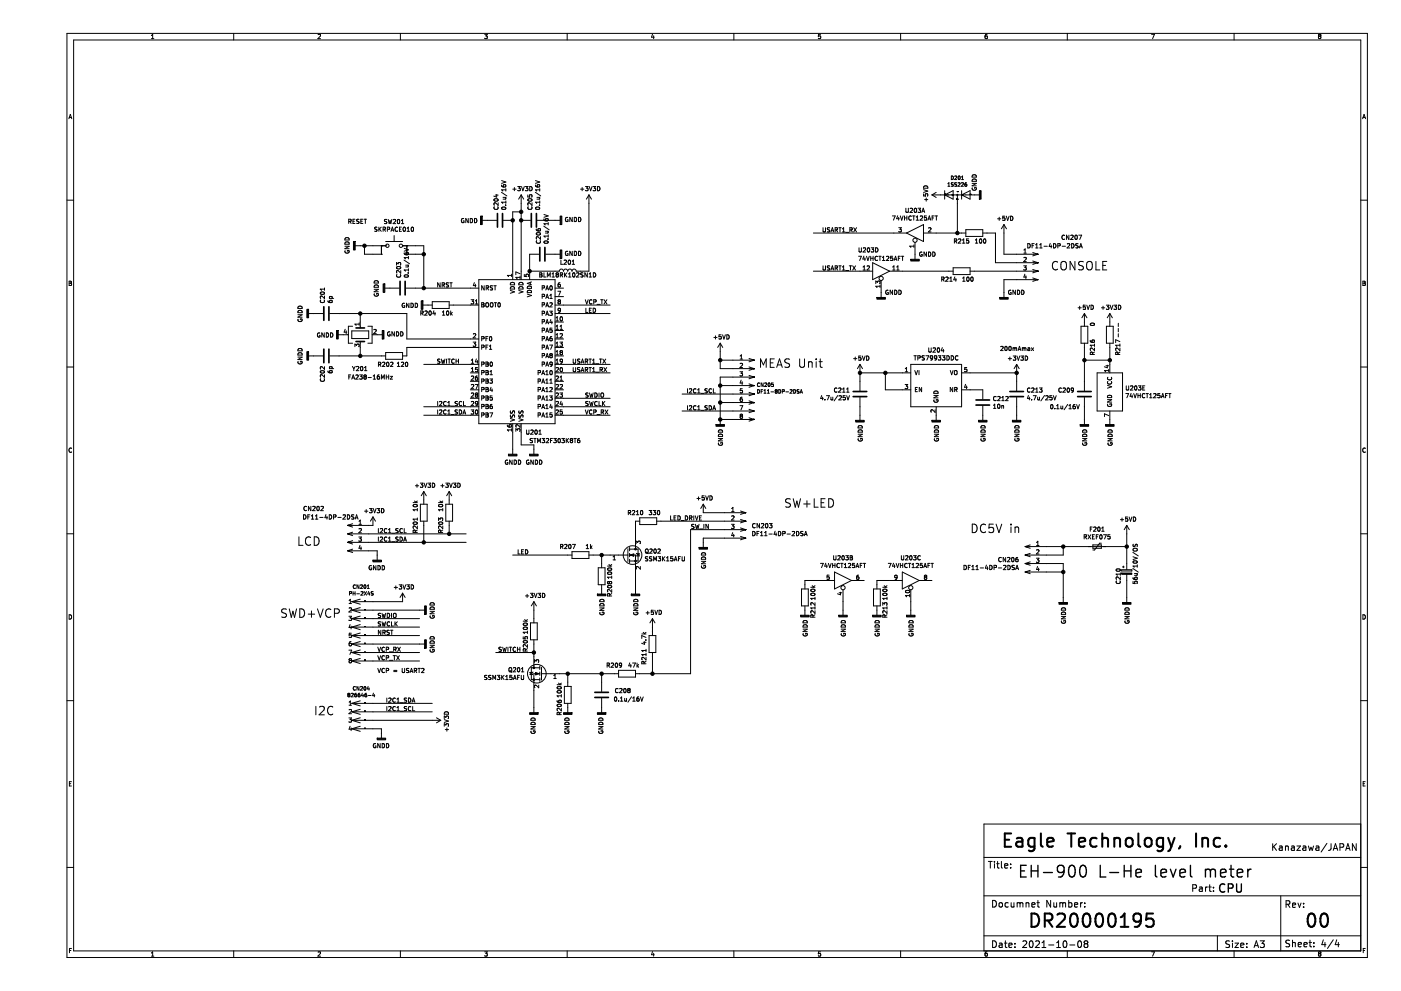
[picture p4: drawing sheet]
<svg xmlns="http://www.w3.org/2000/svg" width="420mm" height="297mm" viewBox="0 0 420 297" stroke-linecap="round" stroke-linejoin="round" font-family="sans-serif">
<path d="M.1 0h420.1v297h-420.1z" fill-rule="evenodd" fill="#fff" stroke="#fff" stroke-width=".3"/>
<g fill="none" stroke="#000" stroke-width=".3">
<path d="M20.1 10h390v277h-390zM22.1 12h386v273h-386zM45.4 11.6h.7M45.4 10.6l.4-.3v1.3M70.1 10v2M95.4 10.4l.5-.1 .2 .3-.8 1h.8M120.1 10v2M145.4 10.3h.7l-.4 .5 .4 .1v.6M145.4 11.5h.1M145.4 11.5h.6M146.1 11.5h-.1M170.1 10v2"/>
<path d="M195.7 10.2l-.3 1h.8M196 10.7v.9M220.1 10v2M245.4 11.5h.6M246.1 10.3h-.6l-.1 .6 .6-.1 .1 .7M246.1 11.5h-.1M270.1 10v2M296 10.3l-.5 .3-.1 .7 .2 .3 .5-.1-.1-.7h-.4l-.2 .2M320.1 10v2M345.4 10.3h.8l-.5 1.3M370.1 10v2M395.5 11.5h.1"/>
<path d="M395.7 10.8l-.3-.2 .3-.3 .4 .1-.2 .4M395.7 10.8h.2M395.7 10.8l-.3 .3 .1 .4M395.9 10.8l.2 .3v.4h-.6M20.7 35.6l.4-1.3 .4 1.3M20.8 35.2h.6M408.7 35.6l.4-1.3 .4 1.3M408.8 35.2h.6M20.1 60h2M148.2 59.7a.62 .62 0 0 1 .7-.2 .62 .62 0 0 1 .4 .6 .62 .62 0 0 1-.7 .3 .62 .62 0 0 1-.4-.7zM148.6 58.5h.8M149 58.3v.8l-.9-.3"/>
<path d="M150.4 57.6l1.6 1.1M150.4 55.4l.1 .4 .5 .3 .6-.1 .1-.6h-.7l-.1 .4 .3 .3M150.4 54.1l1.3 .5-1.3 .4M150.9 59.2h.8M151.6 59.2l.1 .4-.8 .1M151.7 56.9h-1.3l.4 .4M151.7 56.5v.8M153.8 56.7h1M154.3 56.2v1M155.3 55.9h.7l-.4 .5 .4 .1v.4l-.2 .3-.5-.1M156.3 58.4v25.4M156.3 58.4l-.8 1.3"/>
<path d="M156.3 58.4l.8 1.3M156.4 55.9l.4 1.3 .4-1.3M157.5 55.9h.8l-.4 .5 .4 .1v.6h-.8M158.3 58.4v.6l.6 .1-.1-.6 .6-.1v.7M158.4 59.7a.62 .62 0 0 1 .7-.2 .62 .62 0 0 1 .4 .6 .62 .62 0 0 1-.7 .3 .62 .62 0 0 1-.4-.7zM158.9 55.9a.64 .64 0 0 1 .7 .6 .64 .64 0 0 1-.7 .7zM160.5 57.6l1.7 1.1M160.6 55.4l.1 .4 .5 .3 .5-.1 .1-.6h-.6l-.1 .4 .2 .3M160.6 54.1l1.3 .5-1.3 .4M161 59.2h.9M161.7 59.2l.1 .4-.8 .1M161.9 56.5v.8"/>
<path d="M161.9 56.9h-1.3l.3 .4M174.1 56.7h1M174.6 56.2v1M175.6 55.9h.8l-.5 .5 .4 .1 .1 .4-.3 .3-.5-.1M176.6 58.4v22.9h-3.8a.64 .64 0 0 0-.6-.7 .64 .64 0 0 0-.7 .7 .64 .64 0 0 0-.6-.7 .64 .64 0 0 0-.6 .7 .64 .64 0 0 0-.7-.7 .64 .64 0 0 0-.6 .7 .64 .64 0 0 0-.6-.7 .64 .64 0 0 0-.7 .7h-8.9M176.6 58.4l-.7 1.3M176.6 58.4l.8 1.3M176.7 55.9l.4 1.3 .5-1.3M177.9 55.9h.8l-.5 .5 .4 .1v.6h-.7M179.2 55.9a.64 .64 0 0 1 .7 .6 .64 .64 0 0 1-.7 .7zM277 58.1v.6l.6 .1-.1-.6 .6-.1v.7M277 56.8l1.2 .5-1.2 .4"/>
<path d="M277.1 55.9a.68 .68 0 0 1 .7-.2 .68 .68 0 0 1 .4 .7h-1.2zM277.3 59.8h.9M277.8 59.3v1M279.5 58.4h14.2M279.5 58.4l1.3 .8M280.8 57.7l-1.3 .7M283.3 58.2h.1M283.3 57.2v2.5M283.3 58.4l2.5-1.2v2.5zM284.3 55.1l.3-.3v1M284.3 55.8h.6M285.3 52.8a.54 .54 0 0 1 .6 .5 .54 .54 0 0 1-.6 .5z"/>
<path d="M285.6 58.4h.1M285.9 54.8l-.6 .2 .5 .4v.3l-.5 .1M286.3 52.9l.4-.1 .2 .3-.6 .7h.6M286.9 54.8l-.6 .2 .6 .4v.3l-.6 .1M286.9 59.7h.1M287.1 57.4h.1M287.1 58.4v11.5M287.3 54.9l.4-.1 .2 .3-.6 .7h.6M287.4 52.9l.2-.1a.49 .49 0 0 1 .4 .5 .49 .49 0 0 1-.6 .4zM287.8 53.7v.1M288.3 54.9l.4-.1 .2 .3-.6 .7h.6M288.4 53.8h.6"/>
<path d="M288.4 53.1l.3-.3v1M288.4 57.2v2.5M288.4 58.4l2.5-1.2v2.5zM288.6 58.4h.1M289.9 54.8l-.5 .2-.1 .6 .3 .2 .3-.1v-.5l-.6 .2M290.9 58.2h.1M291.5 55h1.3l-1.3 .7h1.3M291.6 56.3a.57 .57 0 0 0 .6 .7 .57 .57 0 0 0 .5-.8h-.4v.3M291.6 52.6a.68 .68 0 0 1 .8-.2 .68 .68 0 0 1 .4 .7h-1.3zM291.6 53.9a.68 .68 0 0 1 .8-.2 .68 .68 0 0 1 .4 .7h-1.3zM408.1 60h2M103.4 73.8h1.3l-1.3 .8h1.3"/>
<path d="M103.5 75.2a.57 .57 0 0 0 .6 .7 .57 .57 0 0 0 .5-.8h-.4v.2M103.5 72.7a.68 .68 0 0 1 .8-.2 .68 .68 0 0 1 .4 .7h-1.3zM103.5 71.5a.68 .68 0 0 1 .8-.2 .68 .68 0 0 1 .4 .6h-1.3zM104.6 66.4l.7-.1v-.5l-.7-.1v1.3M104.9 66.4l.4 .6M105.9 66.3h.4M106.5 65.7h-.6v1.3h.6M106.5 73.7h9.2M107.7 65.8h-.7a.51 .51 0 0 0 .6 .7v.4h-.7M108.2 66.3h.4M108.8 65.7h-.6v1.3h.6M109.2 65.7h.7"/>
<path d="M109.3 73.7v2.5h5.1M109.6 65.7v1.3M113 68.8v.1M113 68.9v.4h-.6M113.1 68.2l-.5-.1-.2 .2 .1 .3 .5 .2M113.6 68.1v1.2M113.8 68.6l.5 .7M114.3 68.1l-.7 .7M114.4 73.7h.1M114.4 76.2h.1M114.4 73.7v2.5M114.9 68.7h.6l.1-.5-.7-.1v1.2"/>
<path d="M115.2 68.7l.4 .6M115.7 73.7h.1M115.7 72.4h5M116 65.8l-.6 .1a.51 .51 0 0 0 .5 .6v.5h-.6M116.2 68.7h.6v-.5l-.6-.1v1.2M116.4 65.8l.3 1.2 .3-.9 .2 .9 .3-1.2M117.3 69.3l.4-1.2 .4 1.2M117.4 69h.6M117.9 65.9l.5-.1 .3 .3-.8 .9h.8M118.2 70.6v1.8M118.9 79.5v-.8l.5 .4 .1-.4 .6 .1v.7M119.2 68.2a.56 .56 0 0 0-.8 .5 .56 .56 0 0 0 .8 .5"/>
<path d="M119.3 65.9l.2-.1a.63 .63 0 0 1 .4 .6 .63 .63 0 0 1-.6 .6zM119.8 68.7h.4M120.4 66.1l.3-.3v1.2M120.4 67h.7M120.4 68.1h-.6v1.2h.6M120.7 73.7h.1M120.7 73.7h6.4v12.7M121 68.2l.2-.1a.62 .62 0 0 1 .4 .6 .62 .62 0 0 1-.5 .6l-.2-.4zM121.2 78l1.6 1M121.2 75.8l.1 .4 .5 .2 .6-.1v-.5h-.6l-.1 .4 .3 .2M121.2 74.4l1.3 .5-1.3 .4M121.7 79.5h.8"/>
<path d="M122 73.7h.1M122 76.2h.1M122 76.2h5.1M122 73.7v2.5M122.1 69.3h.7M122.1 68.4l.3-.3v1.2M122.4 79.5v.5h-.7M122.5 76.9v.7M122.5 77.2h-1.3l.4 .4M123.4 68.2l.2-.1a.63 .63 0 0 1 .4 .6 .63 .63 0 0 1-.5 .6zM139.1 65.6a.57 .57 0 0 0-.7 .5 .57 .57 0 0 0 .8 .5v-.4h-.3M140.4 65.5v1.3l-.7-1.3v1.3"/>
<path d="M141 65.5a.64 .64 0 0 1 .7 .6 .64 .64 0 0 1-.7 .7zM142.3 65.5a.64 .64 0 0 1 .7 .6 .64 .64 0 0 1-.7 .7zM144.6 66h4.3M148.2 61.4v.1M148.2 62a.56 .56 0 0 0 .6 .8 .56 .56 0 0 0 .5-.8M149.4 60.8v.8l-.9-.8-.4 .2 .1 .4M150.5 62.2a.75 .75 0 0 1 1.2 .3 .63 .63 0 0 1-.7 .3 .63 .63 0 0 1-.5-.6zM151 66h2.8M151.7 61.5h.1M151.7 61.4v.1M151.7 60.6h-1.3l.4 .4M151.7 60.2v.8"/>
<path d="M156.3 63.5h-2.5v20.3M156.3 66h2.8M158.4 62a.56 .56 0 0 0 .5 .8 .56 .56 0 0 0 .5-.8M159.6 60.8v.8l-1-.8-.3 .2 .1 .5M160.7 62.2a.75 .75 0 0 1 1.2 .3 .63 .63 0 0 1-.7 .3 .63 .63 0 0 1-.5-.6zM160.8 68.6l.1 .4 .5 .2h.6v-.6h-.6l-.1 .4 .3 .2M160.9 69.9a.62 .62 0 0 1 .7-.3 .62 .62 0 0 1 .4 .7 .62 .62 0 0 1-.7 .2 .62 .62 0 0 1-.4-.6zM160.9 72.1a.56 .56 0 0 0 .6 .8 .56 .56 0 0 0 .5-.8M161.1 66h6.9M161.6 76.2h-2.8v7.6M161.7 61.5h.2M161.9 60.2v.8"/>
<path d="M161.9 60.6h-1.3l.3 .4M162.1 70.9v.8l-.9-.8-.4 .3 .1 .5M163.1 67.8l1.6 1.1M163.1 65.6l.1 .4 .5 .2h.6l.1-.6h-.7l-.1 .4 .3 .2M163.1 64.3l1.3 .4-1.3 .4M163.2 72.4a.75 .75 0 0 1 1.2 .2 .63 .63 0 0 1-.7 .4 .63 .63 0 0 1-.5-.6zM163.6 69.3h.8M163.7 76.2h4.3M164.3 71.7h.1M164.3 69.3l.1 .5-.8 .1M164.4 67.1h-1.3l.4 .3M164.4 66.7v.7"/>
<path d="M164.4 70.4v.7M164.4 70.8h-1.3l.4 .3M168.2 78v1.2h.6M169.8 78l-.6 .1M169.8 78v.1M169.8 78.1v.4l-.7 .7h.8M170.3 75.4a.57 .57 0 0 0-.8 .6 .57 .57 0 0 0 .8 .5v-.5h-.2M170.3 65.2a.57 .57 0 0 0-.8 .6 .57 .57 0 0 0 .8 .5v-.4h-.2M170.5 78.1l.2-.1a.62 .62 0 0 1 .4 .6 .62 .62 0 0 1-.5 .6l-.2-.5zM171.6 79.2h.7M171.6 78.3l.3-.3v1.2M171.6 65.2v1.2l-.7-1.2v1.2"/>
<path d="M171.6 75.3v1.3l-.7-1.3v1.3M172.2 75.3a.64 .64 0 0 1 .7 .6 .64 .64 0 0 1-.7 .7zM172.2 65.2a.64 .64 0 0 1 .7 .6 .64 .64 0 0 1-.7 .6zM173.5 65.2a.64 .64 0 0 1 .7 .6 .64 .64 0 0 1-.7 .6zM173.5 75.3a.64 .64 0 0 1 .7 .6 .64 .64 0 0 1-.7 .7zM243.9 69.9h28M246.8 79.7v1l.3 .3 .5-.3v-1M246.8 68.3v1l.3 .2 .5-.2v-1M248.8 68.3l-.6 .1a.51 .51 0 0 0 .6 .6l-.1 .5h-.6M248.8 79.8h-.6a.51 .51 0 0 0 .6 .7l-.1 .4h-.6M249.2 69.5l.4-1.2 .5 1.2M249.3 69.2h.6"/>
<path d="M250.8 68.9l.4 .6M251.1 68.9h-.6M251.1 79.8l-.6-.1v1.3M251.1 79.8h.1M251.1 79.8v.5h-.6M251.1 68.8v-.5h-.6v1.2M251.1 68.8v.1M251.6 79.7h.7M251.6 68.3h.7M251.9 68.3v1.2M251.9 79.7v1.3M252.6 68.6l.4-.3v1.2"/>
<path d="M252.6 69.5h.8M253.6 69.6h1M254.7 79.7h.7M255.1 79.7v1.3M255.2 68.9l.4 .6M255.5 68.9h-.6M255.5 68.8v-.5h-.6v1.2M255.5 68.8v.1M255.7 79.7l.9 1.3M256 68.3l.9 1.2M256.6 79.7l-.9 1.3M256.9 68.3l-.9 1.2"/>
<path d="M257.5 76.8h.8l-.5 1.3M257.6 74.3v1l.3 .2 .4-.2v-1M258.9 74.4l.5-.1 .2 .3-.8 .9h.8M259.1 76.8l-.3 .9h.8M259.4 77.2v.9M259.9 76.8l.4 1.3 .4-1.3M260 79.8l.5-.1 .3 .3-.8 1h.8M260.2 74.4l.2-.1a.62 .62 0 0 1 .4 .6 .62 .62 0 0 1-.5 .6l-.2-.4zM261.1 76.8v1.3M261.1 77.4h.7M261.3 74.3h.7l-.4 .5 .4 .1v.4l-.2 .2-.5-.1M261.7 78.7l5.1 2.6-5.1 2.5z"/>
<path d="M261.8 76.8v1.3M262.6 74.3a.64 .64 0 0 1 .7 .6 .64 .64 0 0 1-.7 .6zM263.2 76.9a.56 .56 0 0 0-.8 .5 .56 .56 0 0 0 .8 .6M263.5 76.8h.8M263.9 76.8v1.3M264.6 78.1h.8M264.6 77.2l.4-.4v1.3M265.9 76.9l.4-.1 .3 .4-.8 .9h.8M267.6 64.7h.9l-.6 1.3M267.7 76.8h-.6l-.1 .6 .5-.1 .3 .6-.3 .2-.5-.1M268.1 78.1l.5-1.3 .4 1.3M268.3 77.7h.6"/>
<path d="M269.2 64.7l-.3 .9h.8M269.4 77.4h.4M269.5 65.2v.8M269.5 68.3h.8l-.4 .4 .3 .2 .1 .4-.2 .2-.6-.1M270 64.7l.4 1.3 .4-1.3M270 76.8h-.6v1.3M270.3 76.8h.7M270.7 76.8v1.3M271.3 65.3h.7M271.3 64.7v1.3M271.7 62.4v1.1l.2 .2 .5-.2v-1.1M271.9 69.9l5.1-2.6v5.1z"/>
<path d="M272 64.7v1.3M272.9 62.5l.5-.1 .3 .4-.8 .9h.8M273.3 64.8a.56 .56 0 0 0-.8 .6 .56 .56 0 0 0 .8 .5M273.7 64.7h.7M274 64.7v1.3M274.1 73.4v.7M274.1 73.8h-1.3l.4 .3M274.3 62.5l.2-.1a.62 .62 0 0 1 .4 .7 .62 .62 0 0 1-.6 .5l-.1-.4zM274.4 72.6v5.1M274.8 66h.7M274.8 65.1l.3-.4v1.3M275.3 62.4h.8l-.4 .5 .3 .1v.6h-.7"/>
<path d="M276 64.8l.5-.1 .2 .4-.8 .9h.8M276.4 63.7l.5-1.3 .4 1.3M276.5 75.6a.57 .57 0 0 0-.7 .6 .57 .57 0 0 0 .8 .5v-.4h-.3M276.6 63.3h.6M277 69.9h12.7M277.8 75.5v1.3l-.7-1.3v1.3M277.8 64.7h-.5l-.1 .6 .5-.1 .2 .6-.2 .2-.5-.1M278.3 66l.4-1.3 .4 1.3M278.4 65.6h.6M278.5 75.5a.64 .64 0 0 1 .7 .7 .64 .64 0 0 1-.7 .6zM278.5 68.4l.5-.1 .2 .3-.8 .9h.8M279.5 65.3h.5"/>
<path d="M279.7 75.5a.64 .64 0 0 1 .7 .7 .64 .64 0 0 1-.7 .6zM280.2 64.7h-.7v1.3M280.5 64.7h.7M280.8 64.7v1.3M286.5 72.3l.5 .6M286.8 72.2l-.6 .1M286.9 72.2l-.1-.5-.6-.1v1.3M286.9 72.2h-.1M287.4 71.7l.5-.1 .3 .4-.8 .9h.8M288.6 72.9h.8M288.6 72l.4-.4v1.3M289.7 68.8h5v2.1h-5z"/>
<path d="M290.5 71.6h-.6v.6h.6v.5h-.6M292.5 72.9h.7M292.5 72l.4-.4v1.3M293.9 71.7l.1-.1a.62 .62 0 0 1 .5 .7 .62 .62 0 0 1-.6 .5l-.2-.4zM294.7 69.9h3.8v8.8h12.7M295.1 71.7l.1-.1a.63 .63 0 0 1 .5 .7 .63 .63 0 0 1-.6 .5l-.2-.4zM299.2 65.6h.9M299.7 65.1v1M300.8 65.4h.5l.1 .4-.2 .3-.5-.2M300.8 65.4h-.1M301.1 67.3v8.9h10.1M301.1 67.3l-.8 1.3"/>
<path d="M301.1 67.3l.7 1.3M301.4 64.8h-.6l-.1 .6M301.8 64.8l.4 1.3 .4-1.3M303.1 64.8a.64 .64 0 0 1 .7 .6 .64 .64 0 0 1-.7 .7zM307 79.7h.8l-.4 .5 .3 .1 .1 .4-.3 .3-.5-.2M307.1 75l.3-.4v1.3M307.1 75.9h.7M307.1 77.3l.4-.2 .3 .4-.8 .9h.8M308.2 73a.66 .66 0 0 1 .8 .7 .66 .66 0 0 1-.8 .6zM309.5 73.6h.4M309.7 75.7l1.5 .5M309.7 78.2l1.5 .5"/>
<path d="M310.2 73h-.7v1.3M310.6 74.3h.7M310.6 73.4l.3-.4v1.3M311 76.2h.1M311 78.7h.1M311.2 76.2l-1.5 .5M311.2 78.7l-1.5 .6M311.8 74.3h.7M311.8 73.4l.4-.4v1.3M313.1 73.8h1M315 73l-.4 .9h.9M315.3 73.5v.8"/>
<path d="M315.9 73a.65 .65 0 0 1 .8 .7 .65 .65 0 0 1-.8 .6zM317.2 78.6a1.02 1.02 0 0 0-1.3 0 1.02 1.02 0 0 0-.3 1.2 .94 .94 0 0 0 .5 1 .94 .94 0 0 0 1.1-.2M317.2 73.7l.6-.1 .1-.5-.7-.1v1.3M318.3 78.7a.86 .86 0 0 1 .9-.3 .86 .86 0 0 1 .6 .8v.8a.86 .86 0 0 1-1.1 .9l-.2-.1a2.06 2.06 0 0 1-.2-2.1zM318.5 73.8h1M319.3 70.6a.58 .58 0 0 0-.9 .5 .58 .58 0 0 0 .9 .6M320.1 73.1l.5-.1 .2 .4-.8 .9h.8M320.6 70.5v1.3l-.8-1.3v1.3M321.1 70.6l.5-.1 .3 .3-.9 1h.9M321.4 73a.65 .65 0 0 1 .7 .7 .65 .65 0 0 1-.7 .6zM322.4 78.4v2.5l-1.5-2.5v2.5M322.7 73.1a.54 .54 0 0 0 .6 .7l-.1 .4h-.6"/>
<path d="M322.7 73.1h.6M322.7 73.1h.1M322.9 70.5h-.1a.62 .62 0 0 0-.5 .7 .62 .62 0 0 0 .6 .5M322.9 70.5l.1 .1M323 70.6v1.1M323 71.7h-.1M323.5 70.5h.9l-.6 1.3M323.7 74.3l.4-1.3 .5 1.3M323.8 73.9h.7M324.9 78.5l-1-.1-.3 .2v.7l1.1 .5 .2 .6-.5 .5-.9-.1M326 78.7a.86 .86 0 0 1 1-.3 .86 .86 0 0 1 .6 .8v.8a.86 .86 0 0 1-1.1 .9l-.2-.1a1.91 1.91 0 0 1-.3-2.1zM328.7 78.4v2.5h1.2"/>
<path d="M330.7 79.6h.9M331.9 78.4h-1.2v2.5h1.2M20.7 84.3l.7 .2-.2 .4 .3 .2-.3 .5h-.5zM20.7 84.9h.5M89.3 94.3h1.3l-1.3 .8h1.3M89.4 93.2a.68 .68 0 0 1 .8-.1 .68 .68 0 0 1 .4 .6h-1.3zM89.4 92a.68 .68 0 0 1 .8-.2 .68 .68 0 0 1 .4 .7h-1.3zM89.4 95.7a.57 .57 0 0 0 .6 .7 .57 .57 0 0 0 .5-.8h-.4v.3M92.5 94h4.4M95.9 99.9a.57 .57 0 0 0-.7 .5 .57 .57 0 0 0 .8 .5v-.4h-.3M96.1 87.7a.62 .62 0 0 1 .7-.3 .62 .62 0 0 1 .5 .7 .62 .62 0 0 1-.8 .2 .62 .62 0 0 1-.4-.6zM96.2 89.9a.56 .56 0 0 0 .5 .8 .56 .56 0 0 0 .5-.8"/>
<path d="M97.2 99.8v1.2l-.7-1.2v1.2M97.3 86.7h-1.3l.4 .3M97.3 86.3v.7M97.3 88.7v.8l-.9-.8-.4 .3 .2 .4M97.9 99.8a.64 .64 0 0 1 .7 .6 .64 .64 0 0 1-.7 .6zM98.4 90.1l.3 .6h.7l.2-.2-.1-.5h-.4l-.3 .2 .3 .5M98.9 94h23.1v7.6h21.6M99.1 99.8a.64 .64 0 0 1 .7 .6 .64 .64 0 0 1-.7 .6zM99.6 89.4l-.1-.5-.7 .1v.4h1.3M103.5 98.7l-.3 .9h.8M103.8 99.2v.8M105.5 99.2h5.1v2.3h-5.1z"/>
<path d="M105.8 97.8h-1.3v5.1h1.3M107.7 96.8v.7M107.7 97.2h-1.3l.4 .3M108 94v4.3M110.3 97.8h1.3v5.1h-1.3M112.1 98.9l.5-.2 .2 .4-.7 .9h.7M112.2 86.7h1.3l-1.3 .8h1.3M112.3 85.6a.68 .68 0 0 1 .8-.2 .68 .68 0 0 1 .4 .7h-1.3zM112.3 88.1a.57 .57 0 0 0 .6 .7 .57 .57 0 0 0 .4-.8h-.4v.2M112.4 84.3a.66 .66 0 0 1 .7-.1 .66 .66 0 0 1 .4 .6h-1.3zM115.4 86.4h4.3M116.9 99.5a.57 .57 0 0 0-.7 .6 .57 .57 0 0 0 .8 .5v-.4h-.2"/>
<path d="M118.3 99.4v1.3l-.8-1.3v1.3M118.9 99.4a.64 .64 0 0 1 .7 .7 .64 .64 0 0 1-.7 .6zM119 80.1a.62 .62 0 0 1 .7-.3 .62 .62 0 0 1 .4 .6 .62 .62 0 0 1-.7 .3 .62 .62 0 0 1-.4-.6zM119 82.3a.56 .56 0 0 0 .5 .8 .56 .56 0 0 0 .6-.8M120.2 99.4a.64 .64 0 0 1 .7 .7 .64 .64 0 0 1-.7 .6zM120.2 81.1v.8l-.9-.8-.4 .2 .1 .5M121.3 91a.57 .57 0 0 0-.7 .5 .57 .57 0 0 0 .8 .5v-.4h-.3M121.3 82.6a.75 .75 0 0 1 1.2 .2 .63 .63 0 0 1-.7 .3 .63 .63 0 0 1-.5-.5zM121.8 86.4h21.8M122.4 81.8h.1M122.5 80.5v.8M122.5 80.9h-1.3l.4 .4"/>
<path d="M122.6 90.9v1.3l-.7-1.3v1.3M123.3 90.9a.64 .64 0 0 1 .7 .6 .64 .64 0 0 1-.7 .7zM124.5 90.9a.64 .64 0 0 1 .7 .6 .64 .64 0 0 1-.7 .7zM126.2 93.9l.6-.1 .1-.5-.7-.1v1.3M126.5 93.9l.4 .6M126.8 91.4h2.8M127.4 93.3l.5-.1 .2 .4-.8 .9h.8M128.8 93.3l.1-.1a.62 .62 0 0 1 .5 .7 .62 .62 0 0 1-.6 .5l-.2-.4zM129.6 90.4h5.1v2.1h-5.1zM130.1 93.1l-.3 .9h.8M130.4 93.6v.9M132 84.8v1.2l-.7-1.2v1.2"/>
<path d="M132.7 94.5h.7M132.7 93.6l.3-.4v1.3M132.9 85.4l.4 .6M133.2 84.8h-.6v1.2M133.2 84.8l.1 .1M133.3 84.9l-.1 .5h-.6M133.9 84.9a.51 .51 0 0 0 .6 .6l-.1 .5h-.6M133.9 84.8h.6M133.9 84.8v.1M134 93.3l.2-.1a.63 .63 0 0 1 .4 .7 .63 .63 0 0 1-.5 .5l-.2-.4zM134.7 91.4h8.9M134.9 84.8h.7"/>
<path d="M135.2 93.2v1.3M135.3 84.8v1.2M135.3 94l.3 .5M135.6 93.6l-.4 .5M141.3 89.8h.8l-.5 .5 .4 .2v.5h-.7M142.3 84.7l-.4 .9h.8M142.6 91.1h.7M142.6 90.2l.3-.4v1.3M142.6 85.2v.8M143.6 83.8h22.9v43.2h-22.9zM144.5 90.7h.4l.2 .3-.2 .3 .3 .3-.1 .4h-.6zM144.5 91.3h.4"/>
<path d="M145.2 85.7v1.2l-.7-1.2v1.2M145.7 90.9l.3-.2 .5 .2-.2 1.1-.6-.2zM145.8 86.3h.6l.1-.5-.7-.1v1.2M146.1 86.3l.4 .6M147.1 90.9l.2-.2 .5 .2-.1 1.1-.6-.2zM147.7 85.7l-.6 .1a.51 .51 0 0 0 .6 .6l-.1 .5h-.6M148.1 85.7h.7M148.2 90.7h.8M148.5 85.7v1.2M148.6 90.7v1.3M149.5 90.8l.1-.1a.63 .63 0 0 1 .5 .7 .63 .63 0 0 1-.6 .6l-.2-.5zM153 87l1.3 .5-1.3 .4"/>
<path d="M153.2 86a.66 .66 0 0 1 .8-.1 .66 .66 0 0 1 .3 .7h-1.3zM153.2 84.8a.66 .66 0 0 1 .8-.1 .66 .66 0 0 1 .3 .7h-1.3zM153.4 82.6h-1.2l.3 .3M153.4 82.2v.7M155.6 87l1.3 .5-1.3 .4M155.8 86a.66 .66 0 0 1 .7-.1 .66 .66 0 0 1 .4 .7h-1.3zM155.8 84.8a.66 .66 0 0 1 .7-.1 .66 .66 0 0 1 .4 .7h-1.3zM156 82.8v.7M156 83.1h-1.3l.4 .4M156 82l-1.3-.5v.8M157.2 82.2v.6l.6 .1-.1-.5 .6-.2 .2 .2-.1 .5M158.1 88.1l1.3 .5-1.3 .4"/>
<path d="M158.2 87.2a.68 .68 0 0 1 .8-.2 .68 .68 0 0 1 .4 .7h-1.3zM158.2 86a.68 .68 0 0 1 .8-.2 .68 .68 0 0 1 .4 .6h-1.3zM159 84.6v.6M159.4 84.5l-1.3 .4 1.3 .5M161.9 81.8l.6 .1-.2 .5 .3 .2-.1 .4h-.6zM161.9 82.4h.4M162.6 91.4l.6-.1 .1-.4-.7-.2v1.3M162.6 86.3h.6l.1-.5-.7-.1v1.2M162.6 88.9l.6-.1 .1-.5-.7-.1v1.3M162.6 93.9h.6l.1-.5-.7-.1v1.2M162.6 96.5l.6-.1 .1-.5-.7-.1v1.3M162.6 99h.6l.1-.5-.7-.1v1.2"/>
<path d="M163.1 81.8v1.2h.6M163.7 86.9l.4-1.2 .4 1.2M163.7 89.5l.4-1.3 .4 1.3M163.7 92l.4-1.3 .4 1.3M163.7 94.5l.4-1.2 .4 1.2M163.7 97.1l.4-1.3 .4 1.3M163.7 99.6l.4-1.2 .4 1.2M163.8 86.6h.6M163.8 89.1h.6M163.8 91.6h.6M163.8 94.2h.6M163.8 96.7h.6"/>
<path d="M163.8 99.3h.6M164.1 83v-1.2l.5 .9 .4-.9v1.2M164.8 93.3h.8l-.4 .5 .4 .1v.5h-.8M164.9 90.9l.5-.2 .2 .4-.8 .9h.8M164.9 89.5h.7M164.9 88.5l.4-.3v1.3M165 85.8l.2-.1a.62 .62 0 0 1 .4 .6 .62 .62 0 0 1-.5 .6l-.2-.5zM165.2 95.8l-.3 .8h.8M165.5 96.2v.9M165.5 83h.8M165.5 82.1l.4-.3v1.2M165.6 98.4h-.6l-.1 .6h.7v.5h-.7"/>
<path d="M166.5 91.4h16.5M166.5 86.4h2.5M166.5 88.9h2.5M166.5 94h16.5M166.5 96.5h2.5M166.5 99.1h2.5M166.7 96.2h.8M166.7 95.3l.4-.4v1.3M166.7 97.8l.4-.3v1.2M166.7 98.7h.8M167 82.3l-.2-.2 .2-.3 .4 .1-.2 .4M167 82.3l-.2 .3 .2 .4 .5-.2-.3-.5"/>
<path d="M167 82.3h.2M167.3 87.3h.8l-.5 1.3M167.3 90.1l.3-.3 .5 .3M167.3 90.1h.1M167.3 90.1l.3 .3M167.6 90.4l-.3 .2 .3 .5 .5-.2-.3-.5M167.6 90.4h.2M168 84.8h-.3a.79 .79 0 0 0-.1 1.2h.4l.1-.5-.3-.3-.5 .3M168 97.8l.3-.3v1.2M168 98.7h.7M168 82.4l.7-.1v-.4l-.7-.1v1.2M168.1 92.9l-.6 .2-.1-.6 .4-.1 .3 .2-.2 .9-.4 .2"/>
<path d="M168.1 90.1h.1M168.1 95l.2-.1a.62 .62 0 0 1 .4 .7 .62 .62 0 0 1-.6 .5l-.1-.4zM168.1 90.1l-.3 .3M168.3 82.4l.4 .6M169.3 81.8v1.2M169.5 82.3l.5 .7M170 81.8l-.7 .7M170.5 83h.7M170.5 82.1l.4-.3v1.2M171.9 81.8h.1a.63 .63 0 0 1 .5 .6 .63 .63 0 0 1-.6 .6l-.2-.4zM172.9 81.9l.5-.1 .2 .3-.7 .9h.7M174.9 81.8l-.7 .1a.54 .54 0 0 0 .6 .7l-.1 .4h-.6"/>
<path d="M175.5 89.8l.5 1.3 .4-1.3M175.7 92.4v1.3h.6M176.1 81.8v1.2l-.7-1.2v1.2M176.7 83h.7M176.7 82.1l.3-.3v1.2M176.7 93h.5M177.4 92.4h-.7v1.3h.7M177.5 90a.56 .56 0 0 0-.8 .5 .56 .56 0 0 0 .8 .5M177.9 92.4a.64 .64 0 0 1 .7 .6 .64 .64 0 0 1-.7 .7zM177.9 81.8a.64 .64 0 0 1 .8 .6 .64 .64 0 0 1-.8 .6zM178.1 90.5h.6v-.5l-.6-.2v1.3M179 91.2h1"/>
<path d="M180.1 89.8h.8M180.5 89.8v1.3M181.2 89.8l.8 1.3M182 89.8l-.8 1.3M243.9 81.3h17.8M249.2 81l.4-1.3 .5 1.3M249.3 80.6h.6M250.8 80.3l.4 .7M252.6 81h.8M252.6 80l.4-.3v1.3M253.6 81.1h1M258.8 81h.8"/>
<path d="M258.8 80l.4-.3v1.3M262.7 85v-.8l.4 .5 .2-.4 .4-.1 .2 .3-.1 .5M263.9 85.4v.8M263.9 85.8h-1.2l.3 .4M264.3 84.1v5.1M266.3 87a.57 .57 0 0 0-.7 .6 .57 .57 0 0 0 .8 .5v-.4h-.2M266.8 81.3h19M267.7 87v1.2l-.8-1.2v1.2M267.7 81h.7M267.7 80l.4-.3v1.3M268.3 87a.64 .64 0 0 1 .7 .6 .64 .64 0 0 1-.7 .6zM268.9 81h.8"/>
<path d="M268.9 80l.4-.3v1.3M269.6 87a.64 .64 0 0 1 .7 .6 .64 .64 0 0 1-.7 .6zM282.4 83.7l.6-.1 .1-.4-.7-.2v1.3M282.7 83.7l.5 .6M283.6 83.2l.5-.2 .2 .4-.7 .9h.7M284.8 84.3h.8M284.8 83.4l.4-.4v1.3M285.8 80.3h5.1v2h-5.1zM286.4 83l-.4 .9h.8M286.7 83.5v.8M288.7 84.3h.7M288.7 83.4l.4-.4v1.3"/>
<path d="M290 83.2l.2-.2a.62 .62 0 0 1 .5 .7 .62 .62 0 0 1-.6 .6l-.2-.5zM290.9 81.3h20.3M291.3 83.2l.1-.2a.63 .63 0 0 1 .5 .7 .63 .63 0 0 1-.6 .6l-.2-.5zM291.3 83.1v.1M303.2 87a.57 .57 0 0 0-.8 .6 .57 .57 0 0 0 .8 .5v-.4h-.2M304.5 87v1.2l-.7-1.2v1.2M305.1 87a.64 .64 0 0 1 .7 .6 .64 .64 0 0 1-.7 .6zM306.4 87a.64 .64 0 0 1 .7 .6 .64 .64 0 0 1-.7 .6zM307.4 82.2l-.3 .9h.7M307.7 82.7v.8M309.7 83.3l1.5 .5M309.7 80.8l1.5 .5"/>
<path d="M311 81.3h.1M311 83.8h.1M311.2 83.8h-10.1v5.4M311.2 83.8l-1.5 .5M311.2 81.3l-1.5 .5M323.3 92.3h1M323.8 91.8v.9M324.2 97.8h2v5.1h-2zM325.2 94v3.8M325.2 94l-.7 1.3M325.2 94l.8 1.3M325.5 91.5h-.6l-.1 .6 .6-.1 .1 .6h-.7"/>
<path d="M325.9 91.5l.4 1.2 .5-1.2M327 97a.62 .62 0 0 1 .8-.2 .62 .62 0 0 1 .4 .6 .62 .62 0 0 1-.7 .2 .62 .62 0 0 1-.5-.6zM327.2 91.5a.64 .64 0 0 1 .7 .6 .64 .64 0 0 1-.7 .6zM330.3 92.3h1M330.8 91.8v.9M331.8 91.5h.8l-.5 .5 .4 .1 .1 .4-.3 .2-.5-.1M331.8 97.8h2.1v5.1h-2.1zM332.8 94v3.8M332.8 94l-.7 1.3M332.8 94l.8 1.3M332.9 91.5l.4 1.2 .5-1.2M334.1 91.5h.8l-.5 .5 .4 .1v.5h-.7"/>
<path d="M335.4 96.9v1M335.4 98.5v.9M335.4 91.5a.64 .64 0 0 1 .7 .6 .64 .64 0 0 1-.7 .6zM408.7 84.3l.7 .2-.2 .4 .3 .2-.3 .5h-.5zM408.7 84.9h.5M20.1 110h2M89.3 107h1.3l-1.3 .8h1.3M89.4 108.4a.57 .57 0 0 0 .6 .7 .57 .57 0 0 0 .5-.8h-.4v.3M89.4 104.7a.68 .68 0 0 1 .8-.2 .68 .68 0 0 1 .4 .7h-1.3zM89.5 105.8a.66 .66 0 0 1 .8-.1 .66 .66 0 0 1 .3 .7h-1.3zM92.5 106.7h4.4M96.1 111.3a.62 .62 0 0 1 .7-.3 .62 .62 0 0 1 .5 .7 .62 .62 0 0 1-.8 .2 .62 .62 0 0 1-.4-.6z"/>
<path d="M96.2 113.5a.56 .56 0 0 0 .5 .8 .56 .56 0 0 0 .5-.8M97.3 112.3v.8l-.9-.8-.4 .3 .2 .4M97.3 109.9v.8l-.9-.8-.4 .2 .2 .5M98.4 111.2l.3 .5 .7 .1 .2-.3-.1-.4h-.4l-.3 .2 .3 .5M98.9 106.7h16.8M99.6 110.5l-.1-.5h-.7v.5h1.3M101.4 100.3h3.1M104.6 113h.4M105.2 112.4h-.6v1.2M105.5 113.6l.4-1.2 .5 1.2M105.6 113.3h.6M105.7 109.8l.4 .7"/>
<path d="M106.1 110.5v.6M106.4 103.9v-.8l.5 .5 .1-.4 .5-.1 .2 .3-.1 .5M106.5 109.8l-.4 .7M106.7 112.5l.5-.1 .2 .3-.7 .9h.7M106.9 110l.5-.2 .2 .4-.8 .9h.8M107.9 112.4h.7l-.4 .5 .4 .1v.5h-.7M108 102.4v4.3M108.2 110l.2-.2a.63 .63 0 0 1 .5 .7 .63 .63 0 0 1-.6 .6zM109.2 112.8l.2-.4 .4 .1v.3M109.2 112.8l.1 .1M109.3 112.9h.1M109.3 111.1h.7"/>
<path d="M109.3 110.2l.4-.4v1.3M109.4 112.9l-.3 .3 .3 .4 .5-.2-.3-.5M109.4 112.9h.2M109.7 112.9h-.1M109.8 112.8l-.1 .1M110.4 113.2h1M111.6 100.3h3M111.9 112.7l.4-.3v1.2M111.9 113.6h.7M113.5 109.2h.6l.1-.5-.7-.1v1.2M113.7 112.4h-.2a.79 .79 0 0 0-.1 1.2h.3l.2-.5-.3-.2-.5 .2M113.8 109.2l.4 .6"/>
<path d="M114.4 113.6v-1.2l.4 .9 .5-.9v1.2M114.7 108.7l.5-.1 .2 .3-.8 .9h.8M115.7 105.7h5v2h-5zM115.8 113h.8M115.8 112.4v1.2M116 108.7l.2-.1a.62 .62 0 0 1 .5 .6 .62 .62 0 0 1-.6 .6l-.2-.4zM116.6 112.4v1.2M117.1 112.8h.6l-.6 .8h.6M117.1 108.7l.5-.1 .2 .3-.7 .9h.7M119.2 109.8h.7M119.2 108.9l.3-.3v1.2M120.4 108.7l.4-.1 .3 .3-.8 .9h.8"/>
<path d="M121.7 108.7l.2-.1a.63 .63 0 0 1 .4 .6 .63 .63 0 0 1-.5 .6l-.2-.4zM127.1 109.2h16.5M131.9 107.7h-.6a.54 .54 0 0 0 .6 .7l-.1 .4h-.6M132.3 107.6l.4 1.3 .2-.9 .2 .9 .3-1.3M133.9 107.6v1.3M134.4 107.6h.7M134.7 107.6v1.3M136.2 107.7a.56 .56 0 0 0-.8 .6 .56 .56 0 0 0 .8 .5M136.8 107.6v1.3M136.8 108.2h.7M137.5 107.6v1.3M141.1 111.8h2.5"/>
<path d="M141.1 114.3h2.5M141.1 116.8h2.5M141.1 119.4h2.5M141.3 112.8l.5-.1 .3 .4-.8 .9h.8M141.3 115.4l.5-.2 .3 .4-.8 .9h.8M141.3 117.9l.5-.1 .3 .3-.8 1h.8M141.3 111.4h.8M141.3 108l.4-.4v1.3M141.3 110.5l.4-.3v1.2M141.3 108.9h.8M141.9 102.5h.8l-.4 .5 .3 .2 .1 .4-.3 .2-.5-.1M141.9 100.1l.5-.1 .3 .4-.8 .9h.8"/>
<path d="M142.5 115.2h.8l-.5 1.3M142.8 118.3l-.2 .3 .2 .5 .5-.3-.3-.5M142.8 118.3h.2M142.9 107.6l-.3 .9h.7M143.2 112.7l-.6 .3v.8l.6 .1v-.6M143.2 108.1v.8M143.2 113.3l-.4-.1-.2 .2M143.2 110.7v.1M143.2 113.3h.1M143.2 118.3h-.2M143.2 118.2v-.3l-.4-.1-.2 .2 .2 .3M143.2 110.2h-.6v.6l.6-.1"/>
<path d="M143.2 110.8v.6l-.6-.1M143.2 118.2v.1M143.6 104.1h-21.6v2.6h-1.3M144.5 101.6l.6-.1v-.5l-.6-.1v1.3M144.5 104.1l.6-.1v-.4l-.6-.2v1.3M144.5 109.2l.6-.1v-.5l-.6-.1v1.3M144.5 111.7l.6-.1v-.4l-.6-.1v1.2M144.5 114.3l.6-.1v-.5l-.6-.1v1.3M144.5 116.8l.6-.1v-.4l-.6-.2v1.3M144.5 119.3l.6-.1v-.4l-.6-.1v1.2M145.7 118.7h.5l.2 .2-.2 .4 .3 .2-.2 .4h-.6zM145.7 108.5h.5l.2 .3-.2 .3 .3 .3-.2 .3-.6 .1z"/>
<path d="M145.7 111.1h.5l.2 .2-.2 .4 .3 .2-.2 .4h-.6zM145.7 113.6h.5l.2 .2-.2 .4 .3 .2-.2 .4-.6 .1zM145.7 116.1h.5l.2 .3-.2 .3 .3 .3-.2 .4h-.6zM145.7 101.5h.5M145.7 104h.5M145.7 109.1h.5M145.7 111.7h.5M145.7 114.2h.5M145.7 116.7h.5M145.7 119.3h.5M146.3 100.9h-.6v1.3M146.3 103.4h-.6v1.3"/>
<path d="M146.8 104.7h.7M146.8 103.8l.3-.4v1.3M146.9 113.6h.8l-.4 .5 .3 .1 .1 .4-.3 .3-.5-.2M147 112.3h.7M147 101l.1-.1a.63 .63 0 0 1 .4 .7 .63 .63 0 0 1-.5 .5l-.2-.4zM147 111.4l.3-.3v1.2M147.1 108.6l.2-.1a.62 .62 0 0 1 .4 .7 .62 .62 0 0 1-.6 .5l-.1-.4zM147.3 116.1l-.3 .9h.7M147.6 116.6v.8M147.6 118.7h-.6v.6l.4-.1 .3 .5-.3 .2-.4-.1M161.4 111.7l.7-.1v-.4l-.7-.1v1.2M161.4 114.3l.7-.1v-.5l-.7-.1v1.3"/>
<path d="M161.4 116.8l.7-.1v-.4l-.7-.2v1.3M161.4 119.3l.7-.1v-.4l-.7-.1v1.2M162.5 112.3l.4-1.2 .4 1.2M162.5 114.9l.4-1.3 .4 1.3M162.5 117.4l.4-1.3 .4 1.3M162.5 119.9l.4-1.2 .4 1.2M162.6 101.6l.6-.1 .1-.5-.7-.1v1.3M162.6 104.1l.6-.1 .1-.4-.7-.2v1.3M162.6 106.6h.6l.1-.5-.7-.1v1.2M162.6 109.2l.6-.1 .1-.5-.7-.1v1.3M162.6 112h.6M162.6 114.5h.6"/>
<path d="M162.6 117h.6M162.6 119.6h.6M163.7 112.3h.7M163.7 111.4l.3-.3v1.2M163.7 113.9l.3-.3v1.3M163.7 116.5l.3-.4v1.3M163.7 119l.3-.3v1.2M163.7 114.9h.7M163.7 117.4h.7M163.7 119.9h.7M163.7 102.2l.4-1.3 .4 1.3M163.7 104.7l.4-1.3 .4 1.3"/>
<path d="M163.7 107.2l.4-1.2 .4 1.2M163.7 109.8l.4-1.3 .4 1.3M163.8 101.8h.6M163.8 104.3h.6M163.8 106.9h.6M163.8 109.4h.6M164.8 118.7h.8l-.4 .5 .4 .1v.5h-.8M164.8 103.4h.9l-.6 1.3M164.9 116.3l.5-.2 .2 .4-.8 .9h.8M164.9 106.2v.1M164.9 113.9l.4-.3v1.3M164.9 114.9h.7"/>
<path d="M164.9 106.3l.2 .2M164.9 106.2l.2-.2 .5 .2M165 111.2l.2-.1a.62 .62 0 0 1 .4 .6 .62 .62 0 0 1-.5 .6l-.2-.5zM165.1 106.5l-.2 .3 .2 .4 .5-.2-.2-.5M165.1 106.5h.3M165.5 100.9h-.2a.79 .79 0 0 0-.2 1.3l.5-.2v-.5l-.5-.1-.2 .2M165.6 106.2v.1M165.6 109.1l-.6 .1v-.6l.4-.1 .2 .3v.7l-.6 .3M165.6 106.3l-.2 .2M166.5 111.8h16.5M166.5 114.3h2.5M166.5 116.8h2.5"/>
<path d="M166.5 119.4h16.5M166.5 101.6h2.5M166.5 104.1h2.5M166.5 106.7h2.5M166.5 109.2h16.5M166.7 110.3l.5-.1 .3 .3-.8 .9h.8M166.7 112.8l.5-.1 .3 .4-.8 .9h.8M166.7 115.4l.5-.2 .3 .4-.8 .9h.8M166.7 117.9l.5-.1 .3 .3-.8 1h.8M166.7 100.4l.4-.4v1.3M166.7 102.9l.4-.4v1.3M166.7 105.4l.4-.3v1.3"/>
<path d="M166.7 108l.4-.4v1.3M166.7 101.3h.8M166.7 103.8h.8M166.7 106.4h.8M166.7 108.9h.8M167.9 102.5h.8l-.4 .5 .3 .2 .1 .4-.3 .2-.5-.1M167.9 117.8h.8l-.4 .5 .3 .1 .1 .4-.3 .3-.5-.2M168 115.4l.4-.2 .3 .4-.8 .9h.8M168 100.1l.4-.1 .3 .4-.8 .9h.8M168 114h.7M168 113.1l.3-.4v1.3M168.1 110.3l.2-.1a.62 .62 0 0 1 .4 .6 .62 .62 0 0 1-.6 .6l-.1-.4z"/>
<path d="M168.2 105.6l-.2-.2 .2-.3 .5 .2-.3 .3M168.2 105.6l-.2 .3 .2 .5 .5-.3-.3-.5M168.2 105.6h.2M168.7 108.2l-.6 .2-.1-.7 .4-.1 .3 .3-.1 .7-.5 .3M171.9 110.2v1l.2 .2 .5-.2v-1M171.9 107.6v1.1l.2 .2 .5-.2v-1.1M173.9 110.2l-.7 .1a.51 .51 0 0 0 .7 .7l-.1 .4h-.6M173.9 107.7h-.7a.51 .51 0 0 0 .7 .7l-.1 .4h-.6M174.3 111.4l.4-1.2 .4 1.2M174.3 108.9l.4-1.3 .4 1.3M174.4 108.5h.6M174.4 111.1h.6"/>
<path d="M175.5 110.8h.6l.1-.5-.7-.1v1.2M175.5 108.3l.6-.1 .1-.5-.7-.1v1.3M175.8 110.8l.5 .6M175.8 108.3l.5 .6M176.4 117.9h-.7a.54 .54 0 0 0 .6 .7v.4h-.6M176.6 110.2h.8M176.6 107.6h.8M176.8 117.8l.3 1.3 .3-1 .2 1 .3-1.3M177 107.6v1.3M177 110.2v1.2M177.7 111.4h.7M177.7 108.9h.7"/>
<path d="M177.7 108l.4-.4v1.3M177.7 110.5l.4-.3v1.2M178.4 117.8a.64 .64 0 0 1 .7 .6 .64 .64 0 0 1-.7 .7zM178.7 111.6h.9M178.7 109h.9M179.6 117.8v1.3M179.8 107.6h.7M179.9 110.8h.7v-.5l-.7-.1v1.2M180.1 107.6v1.3M180.3 118l.2-.2 .5 .2-.1 1-.6-.1zM180.3 110.8l.4 .6M180.8 107.6l.8 1.3"/>
<path d="M181.1 110.2l.9 1.2M181.6 107.6l-.8 1.3M182 110.2l-.9 1.2M204.6 118.1h21.6M206.2 116.5v1.3M206.7 116.6l.5-.1 .3 .4-.8 .9h.8M208.7 116.6a.56 .56 0 0 0-.8 .5 .56 .56 0 0 0 .8 .6M209.2 117.8h.7M209.2 116.9l.4-.4v1.3M210.2 117.9h1M212.1 116.6h-.6a.51 .51 0 0 0 .6 .7l-.1 .4h-.6M213.4 116.6a.56 .56 0 0 0-.8 .5 .56 .56 0 0 0 .8 .6"/>
<path d="M213.9 116.5v1.3h.6M214.1 101.1h1M214.6 100.7v.9M216 102.9v7.6h10.2M216 108h10.2M216 102.9l-.8 1.2M216 102.9l.8 1.2M216 115.6h10.2M216.3 100.4h-.6l-.1 .6 .6-.1 .1 .6h-.7M216.7 100.4l.4 1.2 .4-1.2M218 100.4a.64 .64 0 0 1 .7 .6 .64 .64 0 0 1-.7 .6zM221.9 111.4h.8l-.4 .5 .3 .1"/>
<path d="M222 109l.4-.1 .3 .3-.8 1h.8M222 107.6h.7M222 106.7l.3-.3v1.2M222.3 113.9l-.3 .9h.7M222.6 119.1h-.3a.79 .79 0 0 0-.1 1.2h.4l.1-.5-.3-.3-.4 .3M222.6 112h.1M222.6 114.4v.8M222.6 112v.7l-.7-.1M222.6 116.5h-.6v.6l.4-.1 .3 .6-.3 .2-.4-.1M224.6 117.6l1.6 .5M224.6 115.1l1.6 .5M224.6 112.5l1.6 .5"/>
<path d="M224.6 110l1.6 .5M224.6 107.4l1.6 .6M225.9 108h.1M225.9 110.5h.1M225.9 113h.1M225.9 115.6h.1M225.9 118.1h.1M226.2 113h-10.2v14.3M226.2 118.1l-1.6 .5M226.2 115.6l-1.6 .5M226.2 113l-1.6 .5M226.2 110.5l-1.6 .5"/>
<path d="M226.2 108l-1.6 .5M227.2 116.8a.54 .54 0 0 1 .6 .5 .54 .54 0 0 1-.6 .6zM227.8 114.8a.48 .48 0 0 0-.7 .5 .48 .48 0 0 0 .7 .5M227.8 114.8v.1M228.1 110.1v-2.5l.8 1.8 .9-1.8v2.5M228.3 117.3h.3M228.8 116.8h-.5v1.1M228.9 114.8v1.1l-.6-1.1v1.1M229.1 117.1l.3-.3v1.1M229.1 117.9h.6M229.4 114.8l-.1 .1M229.4 114.8h.3l.2 .3-.6 .8h.6"/>
<path d="M230.1 117.9h.6M230.1 117.1l.3-.3v1.1M230.5 114.8h.1a.49 .49 0 0 1 .4 .5 .49 .49 0 0 1-.6 .5zM230.5 114.8l-.1 .1M231 108.8h.8M231.2 117.5h.8M231.9 114.8h-.5v.5l.5-.1v.6h-.5M232.2 107.6h-1.2v2.5h1.2M232.7 117.2l-.2-.2 .2-.2 .4 .2-.2 .2M232.7 117.2l-.2 .3 .2 .4 .4-.2-.2-.5M232.7 117.2h.2M232.9 110.1l.9-2.5 .8 2.5"/>
<path d="M233.2 109.4h1.2M233.5 116.8a.54 .54 0 0 1 .7 .5 .54 .54 0 0 1-.7 .6zM234.6 117.4l.5-.1 .1-.4-.6-.1v1.1M235.7 117.5h.8M236.8 107.7l-1-.1-.3 .2v.7l1.1 .5 .2 .6-.5 .5-1-.1M236.9 116.9l.5-.1 .2 .3-.7 .8h.7M238 116.8a.54 .54 0 0 1 .6 .5 .54 .54 0 0 1-.6 .6zM239.6 116.8l-.5 .1v.3l.5 .5-.6 .1M239.8 107.6v2l.5 .5h.5l.5-.5v-2M239.9 117.9l.4-1.1 .4 1.1M240 117.6h.6M242.5 108.7l.3-.3 .6 .1 .2 1.6"/>
<path d="M242.5 108.4v1.7M244.8 107.6v.2M244.8 108.4v1.7M245.6 108.4h1M246 107.6v2.1l.6 .4M246.4 118.5l-.3 .9h.8M246.7 119v.9M247.4 119.7v.2M247.9 118.6h.8l-.5 1.3M249.2 119v.8l.5-.1M249.7 119v.9M251 116.4a.56 .56 0 0 0-.8 .5 .56 .56 0 0 0 .8 .5"/>
<path d="M251.2 118.5l-1 1.7M251.5 116.4l.5-.1 .2 .3-.8 1h.8M251.6 118.7l.5-.1 .2 .4-.7 .9h.7M252.7 117.6h.7M252.7 116.6l.4-.3v1.3M253.5 118.6h-.6l-.1 .6 .5-.1 .3 .5-.3 .3-.5-.2M253.9 117.6h.7M253.9 116.6l.4-.3v1.3M253.9 118.6l.4 1.3 .5-1.3M256 107.5h1M256.5 107v1M257.6 107.3h.5l.1 .4-.2 .3-.5-.1"/>
<path d="M257.6 107.3h-.1M257.9 111.8h15.2M257.9 109.2l-.8 1.3M257.9 109.2v7.9M257.9 119.1v6.9M257.9 109.2l.8 1.3M258.2 106.7h-.6l-.1 .6M258.6 106.7l.4 1.3 .5-1.3M259.9 106.7a.64 .64 0 0 1 .7 .6 .64 .64 0 0 1-.7 .7zM265.5 111.8v5h7.6M271.4 115.2h.8l-.4 .5 .4 .2v.4l-.2 .2-.6-.1M271.5 111.4h.7"/>
<path d="M271.5 110.5l.4-.3v1.2M273.1 109.2h15.3v12.7h-15.3zM274.1 106.6h.7M274.3 111.1l.5 1.2 .4-1.2M274.5 106.6v1.3M274.5 116.7h.4M275.1 116.1h-.6v1.3h.6M275.3 107.3l.6-.1v-.5l-.6-.1v1.3M275.6 111.1v1.2M276.4 116.1v1.3l-.7-1.3v1.3M277.2 106.7h-.7a.57 .57 0 0 0 .7 .7l-.1 .5h-.6M277.7 106.6h.8l-.5 1.3"/>
<path d="M278.5 104.3v1l.3 .3 .5-.3v-1M279.7 107.2l-.2 .2h-.4l-.1-.7 .5-.1 .2 .3-.1 .7-.5 .3M279.8 104.4l.5-.1 .3 .3-.8 1h.8M280.1 118.5h1.2l-1.2 .8h1.2M280.1 119.8a.57 .57 0 0 0 .6 .8 .57 .57 0 0 0 .5-.8h-.4v.2M280.2 117.3a.67 .67 0 0 1 .8-.1 .67 .67 0 0 1 .3 .7h-1.2zM280.9 107.2l-.2 .2h-.4v-.7l.4-.1 .2 .3-.1 .9-.5 .1M281.2 104.3h.2a.62 .62 0 0 1 .4 .6 .62 .62 0 0 1-.6 .6l-.1-.4zM281.4 106.6h.8l-.5 .5 .4 .1v.6h-.7M282.6 106.6h.8l-.4 .5 .4 .1v.6h-.8M282.6 104.2l-.3 .9h.8M282.9 104.7v.9"/>
<path d="M284 106.6a.65 .65 0 0 1 .7 .7 .65 .65 0 0 1-.7 .6zM285 111.1l.4 1.2 .4-1.2M285.3 106.6a.65 .65 0 0 1 .7 .7 .65 .65 0 0 1-.7 .6zM285.7 116.1v1.3l-.7-1.3v1.3M286.2 111.2l.3-.1 .5 .1-.1 1.1-.7-.2zM286.3 116.8l.7-.1v-.4l-.7-.2v1.3M286.6 116.8l.4 .6M287.3 106.7a.58 .58 0 0 0-.8 .6 .58 .58 0 0 0 .8 .5M288.4 111.8h16.5M288.4 116.8h6.3v2.8M289.6 115.2l-.3 .9h.8M289.9 115.7v.8"/>
<path d="M289.9 110.2h-.6v.6l.5-.2 .2 .6-.2 .2-.5-.1M298.7 119a.56 .56 0 0 0-.7 .5 .56 .56 0 0 0 .7 .5M299.2 119l.5-.2 .2 .4-.7 .9h.7M300.1 103.9l.5-.1 .3 .4-.8 .9h.8M300.4 119.2l.4-.4v1.3M301.4 103.9l.2-.1a.63 .63 0 0 1 .5 .7 .63 .63 0 0 1-.6 .5zM301.6 119l.5-.2 .3 .4-.8 .9h.8M302.4 107.5h1M302.7 103.9a.61 .61 0 0 0-.2 .7 .61 .61 0 0 0 .6 .4l.2-.4-.2-.7M302.7 103.9h.4M302.7 103.9h.1M302.9 107v1"/>
<path d="M303.1 103.9h.1M303.8 104.2v.9M303.8 104.4l.4-.2 .2 .2M303.9 106.7h.7l-.4 .5 .3 .1M304.4 104.4v.7M304.4 104.4l.4-.1 .1 .8M304.5 107.3h.1M304.6 107.3l-.1 .6h-.6M304.9 109.2l-.8 1.3M304.9 109.2v7.9M304.9 119.1v6.9M304.9 109.2l.8 1.3"/>
<path d="M305 106.7l.4 1.3 .4-1.3M305.3 105.1l.4-1.3 .5 1.3M305.5 104.7h.5M306.1 106.7h.8l-.4 .5 .4 .1v.6h-.8M306.6 104.4l.4-.2 .1 .2M306.6 104.2v.9M307.1 104.4l.5-.1 .1 .8M307.1 104.4v.7M307.5 106.7a.64 .64 0 0 1 .7 .6 .64 .64 0 0 1-.7 .7zM308.3 104.3h.5v.8M308.4 118.5l-.3 .9h.8M308.7 119v.9"/>
<path d="M308.8 104.5l-.6 .3 .1 .2h.5M308.9 116.4a.56 .56 0 0 0-.8 .5 .56 .56 0 0 0 .8 .5M309.3 104.2l.7 .9M309.4 119.7v.2M309.4 116.4l.5-.1 .2 .3-.8 1h.8M309.9 118.6h.8l-.5 1.3M310 104.2l-.7 .9M310.6 117.6h.7M310.6 116.6l.4-.3v1.3M311.2 119v.8l.6-.1M311.7 116.3h.8l-.4 .5 .4 .1-.1 .6-.7-.1M311.8 119v.9"/>
<path d="M313.3 118.5l-1.1 1.7M313.6 118.7l.5-.1 .2 .4-.7 .9h.7M315.5 118.6h-.6l-.1 .6 .5-.1 .3 .5-.3 .3-.5-.2M315.9 118.6l.4 1.3 .5-1.3M318.3 116.4a.56 .56 0 0 0-.8 .5 .56 .56 0 0 0 .8 .5M318.8 116.4l.5-.1 .2 .3-.8 1h.8M320.2 116.4l.1-.1a.62 .62 0 0 1 .5 .6 .62 .62 0 0 1-.6 .6l-.2-.4zM321.9 116.8l-.2 .3-.3-.1-.1-.6 .4-.1 .2 .2v.7l-.5 .4M325.2 102.9v14.2M325.2 119.1v8.2M325.2 108h7.6M327 102v.4l.5 .2h.6l.1-.6h-.7l-.1 .4 .3 .2"/>
<path d="M327.6 106.3v-.7h-.5l-.1 .7h1.2M328.2 103.5h-1.2l.3 .3M328.2 104.3v.8l-.9-.8-.3 .2 .1 .5M328.2 105.5l-.6 .4M328.2 103.1v.7M329 111.8h7.6v11.4h-7.6zM331.7 109.6h.8M332.1 109.5v.7l-.9-.3M332.1 115.5l1.3 .4-1.3 .5M332.1 119.8h1.3l-1.3 .7h1.3M332.2 114.4a.56 .56 0 0 0 .6 .7 .56 .56 0 0 0 .5-.7M332.2 113.1a.56 .56 0 0 0 .6 .8 .56 .56 0 0 0 .5-.8"/>
<path d="M332.3 118.6a.67 .67 0 0 1 .8-.1 .67 .67 0 0 1 .3 .7h-1.3zM332.5 110.7v.8M332.5 111.1h-1.3l.4 .4M332.8 102.9v8.9M335.2 106.3v-.7h-.5l-.1 .7h1.3M335.4 100v1M335.9 103.5h-1.3l.3 .3M335.9 105.5l-.7 .4M335.9 102.4l-1.3-.6v.9M335.9 104.3v.8l-1-.8-.3 .2 .1 .5M335.9 103.1v.7M337.6 118h.9l-.6 1.2"/>
<path d="M337.8 115.6v1.1l.2 .2 .5-.2v-1.1M339 115.8l.5-.2 .3 .4-.8 .9h.8M339.2 117.9l-.3 .9h.8M339.5 118.4v.8M340 118l.4 1.2 .4-1.2M340.4 115.8l.2-.2a.63 .63 0 0 1 .4 .7 .63 .63 0 0 1-.6 .6l-.1-.5zM341.3 118v1.2M341.3 118.6h.7M341.4 115.6h.8l-.5 .5 .4 .2v.5h-.7M342 118v1.2M342.7 116.3h.4M343.3 118.1a.56 .56 0 0 0-.8 .5 .56 .56 0 0 0 .8 .5"/>
<path d="M343.3 115.6h-.6v1.3h.6M343.7 118h.7M344 118v1.2M344.8 119.2h.7M344.8 118.3l.3-.3v1.2M346 118.1l.5-.1 .2 .3-.8 .9h.8M347.8 118h-.5l-.1 .6 .5-.2 .2 .6-.2 .2-.5-.1M348.3 119.2l.4-1.2 .4 1.2M348.4 118.9h.6M349.5 118.6h.5M350.2 118h-.7v1.2M350.5 118h.7"/>
<path d="M350.8 118v1.2M408.1 110h2M21.5 135.5h-.1M21.5 134.4a.59 .59 0 0 0-.8 .5 .59 .59 0 0 0 .7 .6M127.1 121.9h16.5M127.1 124.5h16.5M131.3 120.3v1.3M131.3 122.9v1.2M131.8 120.5l.5-.2 .2 .4-.8 .9h.8M131.8 123l.5-.1 .2 .3-.8 .9h.8M133.8 120.5a.56 .56 0 0 0-.8 .5 .56 .56 0 0 0 .8 .5M133.8 123a.56 .56 0 0 0-.8 .5 .56 .56 0 0 0 .8 .5"/>
<path d="M134.3 123.2l.4-.3v1.2M134.3 121.6h.7M134.3 124.1h.7M134.3 120.7l.4-.4v1.3M135.3 124.3h.9M135.3 121.7h.9M137.2 120.4l-.7 .1a.51 .51 0 0 0 .6 .6v.4h-.6M137.2 122.9l-.7 .1a.51 .51 0 0 0 .6 .7v.4h-.6M137.7 122.9a.64 .64 0 0 1 .8 .6 .64 .64 0 0 1-.8 .6zM138.5 120.5a.56 .56 0 0 0-.8 .5 .56 .56 0 0 0 .8 .5M138.8 124.1l.5-1.2 .4 1.2M139 123.8h.6"/>
<path d="M139 120.3v1.3h.6M141.3 122.9h.8l-.5 .4 .4 .2v.5h-.7M141.3 120.5l.5-.2 .3 .4-.8 .9h.8M142.7 123l.2-.1a.62 .62 0 0 1 .4 .6 .62 .62 0 0 1-.6 .6l-.1-.4zM143.3 120.9l-.6 .2-.1-.6 .4-.2 .3 .3-.1 .7-.5 .3M144.5 121.9l.6-.1v-.5l-.6-.1v1.3M144.5 124.4l.6-.1v-.4l-.6-.1v1.2M145.7 121.2h.5l.2 .3-.2 .3 .3 .3-.2 .3-.6 .1zM145.7 123.8h.5l.2 .2-.2 .4 .3 .2-.2 .4h-.6zM145.7 124.4h.5M145.7 121.8h.5M146.9 123.8h.8l-.5 1.2"/>
<path d="M147.6 121.2l-.5 .1-.1 .5v.6h.6v-.6l-.4-.1-.2 .2M152.2 127.4l.1 .4 .4 .2h.6l.1-.6h-.7l-.1 .4 .3 .2M152.2 138a.57 .57 0 0 0-.7 .6 .57 .57 0 0 0 .8 .4v-.4h-.2M153 125.4l1.3 .5-1.3 .4M153.1 124.4l.1 .6a.54 .54 0 0 0 .6-.6l.5 .1v.6M153.1 123.1v.7h.4a.5 .5 0 0 1 .2-.5 .5 .5 0 0 1 .6 0v.6M153.4 128.5v.7M153.4 128.9h-1.2l.3 .3M153.6 137.9v1.3l-.8-1.3v1.3M153.8 127v9.1M154.2 137.9a.64 .64 0 0 1 .7 .6 .64 .64 0 0 1-.7 .7zM154.7 129.3v-.8l.5 .4 .1-.3h.5v.7"/>
<path d="M155.5 137.9a.64 .64 0 0 1 .7 .6 .64 .64 0 0 1-.7 .7zM155.6 125.4l1.3 .5-1.3 .4M155.7 124.4v.6a.54 .54 0 0 0 .7-.6l.4 .1v.6M155.7 123.1v.7h.4a.5 .5 0 0 1 .2-.5 .5 .5 0 0 1 .5 0v.6M156 127.3v.8l-.9-.8-.4 .2 .1 .5M156.3 127v6.4h3.8v2.7M157.9 128.9v1l.3 .3 .4-.3v-1M158.6 138a.57 .57 0 0 0-.7 .6 .57 .57 0 0 0 .8 .4v-.4h-.3M159.2 129l.5-.1 .2 .3-.8 1h.8M159.7 131.5h-.6l-.1 .4a.5 .5 0 0 1 .5 .2 .5 .5 0 0 1 .1 .5h-.6M159.9 137.9v1.3l-.7-1.3v1.3M160.1 131.4h.7"/>
<path d="M160.4 131.4v1.3M160.5 129l.2-.1a.62 .62 0 0 1 .5 .6 .62 .62 0 0 1-.6 .6l-.2-.4zM160.5 137.9a.64 .64 0 0 1 .8 .6 .64 .64 0 0 1-.8 .7zM161.2 132.7v-1.3l.4 .9 .5-.9v1.3M161.4 121.9l.7-.1v-.5l-.7-.1v1.3M161.4 124.4l.7-.1v-.4l-.7-.1v1.2M161.6 130.2h.7M161.6 129.2l.4-.3v1.3M161.8 137.9a.64 .64 0 0 1 .7 .6 .64 .64 0 0 1-.7 .7zM162.5 122.5l.4-1.3 .4 1.3M162.5 125l.4-1.2 .4 1.2M162.5 131.4h.8l-.4 .5 .4 .1v.6h-.8"/>
<path d="M162.6 122.1h.6M162.6 124.7h.6M163.7 121.6l.3-.4v1.3M163.7 124.1l.3-.3v1.2M163.7 122.5h.7M163.7 125h.7M163.8 131.6l.5-.2 .3 .4-.8 .9h.8M165.1 132h.4M165.2 121.2l-.3 .9h.8M165.5 121.6v.9M165.6 123.8h-.6l-.1 .6h.7v.5h-.7M165.7 131.4h-.6v1.3"/>
<path d="M166.1 131.4h.7l-.4 .5 .4 .1v.6h-.7M166.5 121.9h16.5M166.5 124.5h16.5M166.7 120.5l.5-.2 .3 .4-.8 .9h.8M166.7 123l.5-.1 .3 .3-.8 .9h.8M167.5 131.6l.1-.2a.62 .62 0 0 1 .5 .7 .62 .62 0 0 1-.6 .5l-.2-.4zM168.3 120.3l-.3 .9h.7M168.5 131.4h.8l-.5 .5 .4 .1v.6h-.7M168.6 120.8v.8M168.6 122.9h-.6v.6l.4-.2 .3 .6-.3 .2-.4-.1M169.8 131.4v1.3M170 132l.5 .7"/>
<path d="M170.5 131.4l-.7 .8M171.3 132l-.3-.3 .3-.3 .4 .3-.2 .3M171.3 132l-.3 .2 .3 .5 .4-.2-.2-.5M171.3 132h.2M172.1 131.4h.7M172.5 131.4v1.3M173.8 131.4l-.4 .2-.2 .4v.6h.6v-.6l-.4-.1-.2 .3M175.5 122.9l.5 1.2 .4-1.2M176.4 120.4l-.7 .1a.54 .54 0 0 0 .6 .6v.4h-.6M176.8 120.3l.3 1.3 .3-.9 .2 .9 .3-1.3M177.5 123a.56 .56 0 0 0-.8 .5 .56 .56 0 0 0 .8 .5M178.1 123.5h.6v-.5l-.6-.1v1.2"/>
<path d="M179 124.3h1M179.1 120.5a.56 .56 0 0 0-.8 .5 .56 .56 0 0 0 .8 .5M179.6 120.3v1.3h.7M180.3 123.5l.7-.1v-.4l-.7-.1v1.2M180.6 123.5l.4 .6M180.7 120.3v1.3M180.9 120.9l.5 .7M181.4 120.3l-.7 .8M181.5 122.9l.8 1.2M182.3 122.9l-.8 1.2M204.6 123.2h21.6M206.2 121.6v1.3"/>
<path d="M206.8 121.7h.6M206.8 121.7h-.1M207.4 121.7h.1M207.4 121.7v.5l-.7 .7h.8M208.7 121.7a.56 .56 0 0 0-.8 .5 .56 .56 0 0 0 .8 .5M209.2 122.9h.7M209.2 121.9l.4-.3v1.3M210.2 123h1M211.5 121.7v.5l.5 .1M211.5 121.7h.6M211.5 121.7h.1M212 122.3l.1 .1"/>
<path d="M212.1 122.4l-.1 .4h-.6M212.7 121.6a.64 .64 0 0 1 .7 .6 .64 .64 0 0 1-.7 .7zM213.8 122.9l.4-1.3 .4 1.3M213.9 122.5h.6M215.4 131.4h1.3l-1.3 .8h1.3M215.5 132.8a.57 .57 0 0 0 .6 .7 .57 .57 0 0 0 .5-.8h-.4v.2M215.5 130.3a.68 .68 0 0 1 .8-.2 .68 .68 0 0 1 .4 .7h-1.3zM215.5 129.1a.68 .68 0 0 1 .8-.2 .68 .68 0 0 1 .4 .6h-1.3zM216 125.7h10.2M216 120.7h10.2M221.9 121.6h.8l-.5 1.3M222.2 124.7h.2"/>
<path d="M222.2 124.7l-.2 .2 .2 .5 .5-.2-.1-.4M222.4 124.7h.2M222.6 124.2l-.6 .1 .2 .4M222.6 124.2v.1M222.6 124.7v.1M222.6 124.3l-.2 .4M224.6 125.2l1.6 .5M224.6 122.7l1.6 .5M224.6 120.1l1.6 .6M225.9 120.7h.1M225.9 123.2h.1M225.9 125.7h.1"/>
<path d="M226.2 125.7l-1.6 .5M226.2 123.2l-1.6 .5M226.2 120.7l-1.6 .5M257.3 130.2h1.3l-1.3 .7h1.3M257.4 131.5a.57 .57 0 0 0 .6 .7 .57 .57 0 0 0 .5-.8h-.4v.3M257.4 129.1a.68 .68 0 0 1 .8-.2 .68 .68 0 0 1 .4 .6h-1.3zM257.5 127.7a.66 .66 0 0 1 .8-.1 .66 .66 0 0 1 .3 .7h-1.3zM280.2 130.2h1.3l-1.3 .7h1.3M280.3 131.5a.57 .57 0 0 0 .6 .7 .57 .57 0 0 0 .4-.8h-.4v.3M280.3 129.1a.68 .68 0 0 1 .8-.2 .68 .68 0 0 1 .4 .6h-1.3zM280.4 127.7a.66 .66 0 0 1 .7-.1 .66 .66 0 0 1 .4 .7h-1.3zM280.4 122.8v.8l-.9-.8-.3 .3 .1 .4"/>
<path d="M280.8 121.9v4.1M294.2 130.2h1.2l-1.2 .7h1.2M294.3 131.5a.57 .57 0 0 0 .5 .7 .57 .57 0 0 0 .5-.8h-.4v.3M294.3 129.1a.68 .68 0 0 1 .7-.2 .68 .68 0 0 1 .4 .6h-1.2zM294.3 127.8a.68 .68 0 0 1 .7-.2 .68 .68 0 0 1 .4 .7h-1.2zM294.7 121.7v4.3M298 122.4h.7M298 121.5l.3-.4v1.3M299.3 121.3l.2-.2a.62 .62 0 0 1 .4 .7 .62 .62 0 0 1-.5 .6l-.2-.5zM299.7 121.2l.1 .1M300.4 121.7l.5-.1 .1 .8M300.4 120.1h.8"/>
<path d="M300.4 121.6v.8M304.3 130.2h1.3l-1.3 .7h1.3M304.4 131.5a.57 .57 0 0 0 .6 .7 .57 .57 0 0 0 .5-.8h-.4v.3M304.4 129.1a.68 .68 0 0 1 .8-.2 .68 .68 0 0 1 .4 .6h-1.3zM304.5 127.7a.66 .66 0 0 1 .8-.1 .66 .66 0 0 1 .3 .7h-1.3zM315.2 121.4l.2-.1a.63 .63 0 0 1 .4 .6 .63 .63 0 0 1-.5 .6zM316.3 122.4v.1M316.9 122.5h.7M316.9 121.6l.3-.3v1.2M318.2 121.7v.8l.5-.1M318.7 121.7v.8M320.2 121.2l-1.1 1.6"/>
<path d="M320.6 122.5h.7M320.6 121.6l.3-.3v1.2M322.4 121.3h-.4l-.2 .5v.6l.6 .1v-.7l-.4-.1-.2 .3M322.9 121.3l.4 1.2 .4-1.2M324.7 131.4h1.2l-1.2 .8h1.2M324.7 132.8a.57 .57 0 0 0 .6 .7 .57 .57 0 0 0 .5-.8h-.4v.2M324.7 129.1a.68 .68 0 0 1 .8-.2 .68 .68 0 0 1 .4 .6h-1.2zM324.7 130.3a.68 .68 0 0 1 .8-.2 .68 .68 0 0 1 .4 .7h-1.2zM332.2 121.1a.57 .57 0 0 0 .6 .8 .57 .57 0 0 0 .5-.8h-.4v.2M332.3 131.4h1.2l-1.2 .8h1.2M332.4 132.8a.57 .57 0 0 0 .5 .7 .57 .57 0 0 0 .5-.8h-.4v.2M332.4 130.3a.68 .68 0 0 1 .7-.2 .68 .68 0 0 1 .4 .7h-1.2z"/>
<path d="M332.5 129a.66 .66 0 0 1 .7-.1 .66 .66 0 0 1 .3 .6h-1.2zM332.5 124.6l-1.3-.6v.9M332.8 123.2v4.1M409.5 134.4a.59 .59 0 0 0-.8 .5 .59 .59 0 0 0 .7 .6M409.5 135.5h-.1M20.1 160h2M91 154.3a.66 .66 0 0 1 .8 .7 .66 .66 0 0 1-.8 .6zM91.9 151.9a.58 .58 0 0 0-.8 .5 .58 .58 0 0 0 .8 .5M92.3 154.9h.4M92.9 154.3h-.6v1.3M93.2 151.8v1.3l-.7-1.3v1.3M93.4 155.6h.7"/>
<path d="M93.4 154.7l.3-.4v1.3M93.8 151.9l.5-.1 .2 .3-.8 1h.8M94.6 154.7l.4-.4v1.3M94.6 155.6h.7M95.1 151.9l.2-.1a.62 .62 0 0 1 .5 .6 .62 .62 0 0 1-.6 .6l-.2-.4zM95.9 155.1h1M96.3 151.9l.4-.1 .3 .3-.8 1h.8M97.8 154.2l-.4 1h.9M98.1 154.7v.9M98.7 154.3a.65 .65 0 0 1 .8 .7 .65 .65 0 0 1-.8 .6zM100 155l.6-.1 .1-.5-.7-.1v1.3M101.3 155.1h1"/>
<path d="M102.9 154.4l.5-.1 .2 .4-.8 .9h.8M104.2 154.3a.65 .65 0 0 1 .7 .7 .65 .65 0 0 1-.7 .6zM104.2 157.5l1.6 .5M104.5 157.5h.1M105.5 154.8h.1M105.5 154.8l.5 .2 .1 .4-.2 .2-.5-.1M105.8 157l-1.6 .5M105.8 159.5l-1.6 .5M106.1 154.4h-.6v.4M106.5 155.6l.4-1.3 .5 1.3M106.6 155.2h.7M107.7 158.6l.4-.2 .3 .4-.8 .9h.8"/>
<path d="M107.7 156.2l.3-.3v1.3M107.7 157.2h.7M109.3 153.2h1M109.8 152.7v1M110.8 152.4h.8l-.4 .5 .3 .1M111.5 153h.1M111.5 153v.6h-.7M111.8 154.9l-.7 1.3M111.8 154.9v2.6h-7.6M111.8 154.9l.8 1.3M111.9 152.4l.5 1.3 .4-1.3M113.1 152.4h.8l-.5 .5 .4 .1v.6h-.7"/>
<path d="M113.5 158.4v1.3M114 158.6l.5-.2 .2 .4-.7 .9h.7M114.4 152.4a.64 .64 0 0 1 .8 .7 .64 .64 0 0 1-.8 .6zM116 158.6a.56 .56 0 0 0-.8 .5 .56 .56 0 0 0 .8 .5M116.5 158.8l.4-.4v1.3M116.5 159.7h.7M117.5 159.8h1M119.4 158.5l-.6 .1a.51 .51 0 0 0 .5 .6v.4h-.6M120.7 158.6a.56 .56 0 0 0-.8 .5 .56 .56 0 0 0 .8 .5M121.2 158.4v1.3h.6M123.9 150.7h1.3M124 156.6a.62 .62 0 0 1 .7-.2 .62 .62 0 0 1 .4 .6 .62 .62 0 0 1-.7 .3 .62 .62 0 0 1-.4-.7z"/>
<path d="M124 151.3a.68 .68 0 0 1 1.2 .3 .63 .63 0 0 1-.7 .4 .63 .63 0 0 1-.5-.6zM124.3 150.2l.5 .5M124.5 159.6v-.6l-.5-.1-.1 .7h1.3M124.6 145.6h1M125.1 145.1v1M125.2 157.7v.7l-1-.7-.3 .2 .1 .5M125.2 152.8h-1.3l.3 .3M125.2 158.9l-.7 .4M125.2 152.4v.7M125.2 155.2v.8M125.2 155.6h-1.3l.3 .4M125.2 150.2l-.5 .3"/>
<path d="M126 144.8h.8l-.4 .5 .4 .1v.5l-.2 .2-.6-.1M126.1 151.1h2v5.1h-2zM127.1 147.3l-.8 1.3M127.1 147.3v3.8M127.1 156.2v6.4M127.1 147.3l.8 1.3M127.2 144.8l.4 1.3 .4-1.3M128.3 144.8h.8l-.4 .5 .4 .1v.6h-.8M129.7 144.8a.64 .64 0 0 1 .7 .6 .64 .64 0 0 1-.7 .7zM131.5 156v-.8l.5 .5 .1-.4 .6 .1v.6M131.5 150.7h1.3M131.6 156.6a.62 .62 0 0 1 .7-.2 .62 .62 0 0 1 .4 .6 .62 .62 0 0 1-.7 .3 .62 .62 0 0 1-.4-.7z"/>
<path d="M131.6 151.3a.68 .68 0 0 1 1.2 .3 .63 .63 0 0 1-.7 .4 .63 .63 0 0 1-.5-.6zM131.9 150.2l.5 .5M132.2 159.6l-.1-.6-.5-.1-.1 .7h1.3M132.2 145.6h1M132.7 145.1v1M132.8 158.9l-.6 .4M132.8 157.7v.7l-.9-.7-.4 .2 .1 .5M132.8 152.4v.7M132.8 152.8h-1.3l.4 .3M132.8 150.2l-.5 .3M133.7 144.8h.8l-.5 .5 .4 .1 .1 .5-.3 .2-.5-.1M133.7 151.1h2v5.1h-2z"/>
<path d="M134.7 147.3v3.8M134.7 156.2v3.8M134.7 147.3l-.8 1.3M134.7 147.3l.8 1.3M134.8 144.8l.4 1.3 .4-1.3M136 144.8h.7l-.4 .5 .4 .1v.6h-.7M137.3 144.8a.64 .64 0 0 1 .7 .6 .64 .64 0 0 1-.7 .7zM188.4 153.7l.6-.1 .1-.5-.7-.1v1.3M188.7 153.7l.5 .6M189.7 153.1l.4-.1 .3 .4-.8 .9h.8M190.8 153.4l.4-.4v1.3M190.8 154.3h.8"/>
<path d="M191.9 156.2h-1.3v8.4M191.9 155.2h5v2h-5zM192.2 153.1l.2-.1a.63 .63 0 0 1 .4 .7 .63 .63 0 0 1-.6 .5l-.1-.4zM194.7 153h.7l-.4 .5 .4 .1v.6h-.7M195.9 153h.8l-.5 .5 .4 .1 .1 .5-.3 .2-.5-.1M196.9 156.2h26.7M197.3 153.1l.1-.1a.63 .63 0 0 1 .5 .7 .63 .63 0 0 1-.6 .5l-.2-.4zM201.1 154.6v1.3h.6M202.1 155.2h.5M202.8 154.6h-.7v1.3h.7M203.3 154.6a.64 .64 0 0 1 .7 .6 .64 .64 0 0 1-.7 .7zM204.3 156h.9"/>
<path d="M205.5 154.6a.64 .64 0 0 1 .8 .6 .64 .64 0 0 1-.8 .7zM206.8 155.3l.6-.1 .1-.5-.7-.1v1.3M207.1 155.3l.4 .6M208.1 154.6v1.3M208.1 157.2l-.6 .1a.54 .54 0 0 0 .6 .6l-.1 .5h-.6M208.5 154.6l.4 1.3 .4-1.3M208.5 157.2l.4 1.2 .2-.9 .2 .9 .3-1.2M209 149.4h1M209.5 148.9v1M209.8 155.2h.4M209.8 158.6h1M210.4 154.6h-.6v1.3h.6"/>
<path d="M210.9 151.1v2.6h12.7M210.9 151.1l-.8 1.3M210.9 151.1l.8 1.3M211.1 157.2v1.2M211.2 148.6h-.6l-.1 .6h.6l.1 .6h-.7M211.6 148.6l.4 1.3 .5-1.3M212.4 157.2v1.2l-.7-1.2v1.2M212.9 148.6a.64 .64 0 0 1 .7 .7 .64 .64 0 0 1-.7 .6zM219.4 157.2h.8l-.5 .4 .3 .1M219.4 153.3h.8M219.4 152.4l.4-.3v1.2M219.4 154.7l.5-.1 .3 .4-.8 .9h.8"/>
<path d="M219.7 159.6l-.3 .9h.8M220 157.7l.1 .1M220.1 157.8l-.1 .6-.6-.1M222.1 153.2l1.5 .5M222.1 158.2l1.5 .6M222.1 155.7l1.5 .5M223.4 153.7h.1M223.4 156.2h.1M223.4 158.8h.1M223.6 158.8h-16.5v43.1h-16.5M223.6 153.7l-1.5 .5M223.6 158.8l-1.5 .5"/>
<path d="M223.6 156.2l-1.5 .5M225.7 159.3a.66 .66 0 0 1 .8 .6 .66 .66 0 0 1-.8 .7zM226.5 157a.58 .58 0 0 0-.8 .6 .58 .58 0 0 0 .8 .5M227 159.9h.4M227.6 159.3h-.6v1.3M227.8 156.9v1.3l-.8-1.3v1.3M228.1 159.6l.3-.3v1.3M228.4 157h-.1M228.4 157h.5M228.9 157h.1M229 157v.5l-.7 .7h.8M229.3 159.6l.4-.3v1.3"/>
<path d="M229.7 157l.2-.1a.62 .62 0 0 1 .4 .7 .62 .62 0 0 1-.6 .5l-.1-.4zM230.7 156.9h.8l-.4 .5 .4 .3v.4h-.8M232.5 159.2l-.4 1h.9M232.8 159.7v.9M233.4 159.3a.65 .65 0 0 1 .8 .6 .65 .65 0 0 1-.8 .7zM234.7 159.9h.6l.1-.5-.7-.1v1.3M237 149.6a1.09 1.09 0 0 0-1.3 .1v.7l1.1 .5 .2 .6-.4 .5-1-.1M237.6 159.4l.5-.1 .2 .3-.8 1h.8M237.9 149.5l.6 2.5 .5-1.8 .5 1.8 .6-2.5M238.9 159.3a.65 .65 0 0 1 .7 .6 .65 .65 0 0 1-.7 .7zM240.8 159.3l-.6 .1a.54 .54 0 0 0 .6 .7l-.1 .4h-.6M241 151.1h2"/>
<path d="M242 150.1v1.9M244.2 149.5v2.5h1.2M246.2 150.7h.9M247.4 149.5h-1.2v2.5h1.2M248.5 149.5a1.28 1.28 0 0 1 1.5 1.3 1.28 1.28 0 0 1-1.5 1.2zM291.6 157.1a1.28 1.28 0 0 1 1.4 1.3 1.28 1.28 0 0 1-1.4 1.2zM295.6 157.3a1.02 1.02 0 0 0-1.3 0 1.02 1.02 0 0 0-.3 1.3 .94 .94 0 0 0 .5 .9 .94 .94 0 0 0 1.1-.1M297.9 157.1h-1.2l-.1 1.2 .3-.2 1 .2v1.1l-.4 .2h-.6l-.3-.2M298.7 157.1l.9 2.5 .8-2.5M303.2 157.1v.2M303.2 157.9v1.7M304.4 157.9v1.7"/>
<path d="M304.4 158.2l.4-.3 .6 .2 .1 1.5M327 158.6h.4M327.6 158h-.6v1.2M328 158.1l.5-.1 .2 .3-.8 .9h.8M329.3 158.1l.2-.1a.63 .63 0 0 1 .4 .6 .63 .63 0 0 1-.5 .6zM330.4 158.3l.4-.3v1.2M330.4 159.2h.7M336 155.8h1M336.5 155.3v.9M337.9 157.5v13.3M337.9 157.5l-.7 1.3M337.9 157.5l.8 1.3"/>
<path d="M338.2 155h-.6l-.1 .6 .6-.1 .1 .6h-.7M338.6 155l.4 1.2 .5-1.2M339.9 155a.64 .64 0 0 1 .7 .6 .64 .64 0 0 1-.7 .6zM408.1 160h2M89.6 160.9v2.6h1.3M93.2 161.1a1.02 1.02 0 0 0-1.3 .1 1.02 1.02 0 0 0-.3 1.2 .94 .94 0 0 0 .5 .9 .94 .94 0 0 0 1.1-.1M94.2 160.9a1.28 1.28 0 0 1 1.5 1.3 1.28 1.28 0 0 1-1.5 1.3zM104.2 160h35.6M104.2 165.1h8.9v2.8M104.2 162.6h35.6M104.2 165.1l1.6 .5M104.2 162.6l1.6 .5"/>
<path d="M104.2 160l1.6 .5M104.5 160h.1M104.5 162.6h.1M104.5 165.1h.1M104.7 180l.4-.4v1.3M105.3 177.4l-.5-.1v1.1M105.3 177.4h.1M105.4 177.4l-.1 .4-.5 .1M105.8 164.6l-1.6 .5M105.8 162.1l-1.6 .5M105.9 177.3v1.1M105.9 177.8h.6"/>
<path d="M106.5 177.3v1.1M106.6 175.4a.47 .47 0 0 0-.7 .4 .47 .47 0 0 0 .7 .5M107 178h.8M107.6 161h.8l-.4 .4 .3 .2 .1 .4-.3 .2-.5-.1M107.7 175.3v1.1l-.7-1.1v1.1M108 163.5l-.3 .8h.7M108 179.6l-2.5 .7M108.1 175.4l.4-.1 .2 .3-.6 .8h.6M108.3 163.9v.9M108.8 177.4h-.5M108.8 177.4h.1M108.8 177.4v.4l-.6 .6h.7"/>
<path d="M109.2 177.3l.7 1.1M109.3 175.4l.1-.1a.49 .49 0 0 1 .4 .6 .49 .49 0 0 1-.6 .4zM109.9 177.3l-.7 1.1M110.1 176.4h.7M110.1 175.6l.4-.3v1.1M110.6 177.3l-.3 .7h.7M110.8 177.7v.7M111.4 169.6a.57 .57 0 0 0-.7 .6 .57 .57 0 0 0 .8 .5v-.4h-.3M111.9 177.4l-.6 .1 .6 .5v.3h-.6M112.7 169.5v1.3l-.7-1.3v1.3M113.3 169.5a.64 .64 0 0 1 .8 .7 .64 .64 0 0 1-.8 .6zM113.5 161v1.2"/>
<path d="M114 161.1l.5-.1 .2 .3-.7 .9h.7M114.6 169.5a.64 .64 0 0 1 .7 .7 .64 .64 0 0 1-.7 .6zM116 161.1a.56 .56 0 0 0-.8 .5 .56 .56 0 0 0 .8 .5M116.5 161.3l.4-.3v1.2M116.5 162.2h.7M117.5 162.4h1M118.2 176.1h1M118.7 175.6v1M119.4 161l-.6 .1a.51 .51 0 0 0 .5 .7v.4h-.6M119.7 175.3h.8l-.4 .5 .3 .1 .1 .4-.3 .3-.5-.2M120 161a.64 .64 0 0 1 .7 .6 .64 .64 0 0 1-.7 .6zM120.7 177.8v2.5h-15.2"/>
<path d="M120.7 177.8l-.7 1.3M120.7 177.8l.8 1.3M120.8 175.3l.4 1.3 .5-1.3M121 162.2l.5-1.2 .4 1.2M121.2 161.9h.6M122 175.3h.8l-.5 .5 .4 .1v.5h-.7M123.3 175.3a.64 .64 0 0 1 .7 .6 .64 .64 0 0 1-.7 .7zM153.8 166.4h17.7M155.4 164.8v1.2h.6M156.4 165.4h.5M157 164.8h-.6v1.2h.6M157.6 164.8a.64 .64 0 0 1 .7 .6 .64 .64 0 0 1-.7 .6z"/>
<path d="M157.6 178.6h1M158.1 178.1v1M159.1 177.8h.8l-.5 .5 .4 .1 .1 .5-.3 .2-.5-.1M160.2 177.8l.4 1.3 .4-1.3M161.4 177.8h.7l-.4 .5 .4 .1v.6h-.7M162.7 177.8a.64 .64 0 0 1 .7 .7 .64 .64 0 0 1-.7 .6zM168.1 163.8h.6l.1-.5-.7-.1v1.2M168.4 163.8l.4 .6M169.3 163.3l.5-.1 .2 .3-.7 .9h.7M170.7 163.3l.1-.1a.62 .62 0 0 1 .5 .6 .62 .62 0 0 1-.6 .6l-.2-.4zM171.5 165.4h5.1v2h-5.1zM171.7 163.2h.8l-.5 1.2"/>
<path d="M175.8 163.5l.4-.3v1.2M175.8 164.4h.7M176.6 166.4h11.7M177.1 163.2v1.2M177.2 164l.4 .4M177.6 163.6l-.5 .5M179.4 170.2h2v5.1h-2zM179.9 179.9a.68 .68 0 0 1 .8-.2 .68 .68 0 0 1 .4 .6h-1.2zM180.4 166.4v3.8M180.4 175.3v2.8M182.2 169.7h1.3M182.3 170.4a.74 .74 0 0 1 1.2 .3 .64 .64 0 0 1-.7 .3 .64 .64 0 0 1-.5-.6z"/>
<path d="M182.3 175.6a.61 .61 0 0 1 .7-.2 .61 .61 0 0 1 .4 .7 .62 .62 0 0 1-.7 .2 .62 .62 0 0 1-.4-.6zM182.3 171.6a.61 .61 0 0 1 .7-.2 .61 .61 0 0 1 .4 .6 .76 .76 0 0 1-1.2-.3zM182.6 169.2l.5 .5M182.7 174.5l-.2-.2-.3 .2 .1 .5 .4-.2M182.7 174.5l.3-.2 .5 .2-.3 .5-.5-.2M182.7 174.5v.3M182.8 178.6v-.6h-.5l-.1 .6h1.3M183.5 176.7v.8l-1-.8-.3 .2 .1 .5M183.5 177.9l-.7 .4M183.5 172.6v.8M183.5 173h-1.3l.3 .4M183.5 169.2l-.5 .4"/>
<path d="M183.9 167.8h.7M183.9 166.9l.3-.3v1.2M188.3 164.5v3.8M188.8 166.4h1.8v11.7M188.8 164.6h2.6v3.6h-2.6M188.8 164.1v1M188.8 165.9v1M188.8 167.6v1.1M190.1 179.9a.68 .68 0 0 1 .8-.2 .68 .68 0 0 1 .4 .6h-1.3zM190.8 163v-.8l.5 .4 .1-.3 .4-.1 .2 .2-.1 .6M190.8 165.9l1.1 .2M191.4 166l.3 .6h-.7z"/>
<path d="M192 169.8v.8l-.9-.8-.3 .3 .1 .4M193.6 164.7l.2-.2 .5 .2-.1 1.1-.6-.2zM193.8 165.5l.4 .3M194.2 165.8l.3 .1M194.3 166.9l-.7 .1a.51 .51 0 0 0 .6 .6l-.1 .5h-.6M194.9 164.7l.5-.2 .2 .4-.8 .9h.8M195.5 166.9l-.7 .1a.54 .54 0 0 0 .6 .6v.5h-.6M196 168.1v-1.2l.5 .9 .4-.9v1.2M196.2 164.7l.2-.2a.62 .62 0 0 1 .4 .7 .62 .62 0 0 1-.5 .6l-.2-.5zM196.6 164.6l.1 .1M197.3 166.9h.8l-.4 .4 .4 .2-.1 .6-.7-.1M197.9 164.6l-.6 .1"/>
<path d="M197.9 164.6l.1 .1M198 164.7v.4l-.8 .7h.8M198.7 166.9v1.2M198.9 167.4l.5 .7M199.4 166.9l-.7 .7M199.9 167.2l.4-.3v1.2M199.9 168.1h.7M201.8 166.9h-.6l-.1 .6 .5-.2 .2 .6-.2 .2-.5-.1M202.2 168.1l.4-1.2 .4 1.2M202.3 167.8h.6M203.5 167.5h.4M204.1 166.9h-.6v1.2"/>
<path d="M204.6 166.9v1l.2 .2 .5-.2v-1M210.4 168.3h1.2l-1.2 .7h1.2M210.4 165.9a.68 .68 0 0 1 .8-.2 .68 .68 0 0 1 .4 .7h-1.2zM210.4 169.6a.57 .57 0 0 0 .6 .7 .57 .57 0 0 0 .5-.8h-.4v.3M210.4 167.2a.68 .68 0 0 1 .8-.2 .68 .68 0 0 1 .4 .6h-1.2zM220 160.1v.9M222.1 160.8l1.5 .5M223.4 161.3h.1M223.6 161.3h-12.7v2.8M223.6 161.3l-1.5 .5M228.1 160.6h.7M229.3 160.6h.7"/>
<path d="M230.6 160.1h1M236 160.1h1M240.4 176.5h2v5.1h-2zM241.2 160.6l.4-1.3 .5 1.3M241.3 160.2h.7M243.1 176h1.3M243.2 176.8a.74 .74 0 0 1 1.2 .2 .64 .64 0 0 1-.7 .3 .64 .64 0 0 1-.5-.5zM243.3 177.9a.61 .61 0 0 1 .7-.2 .61 .61 0 0 1 .4 .6 .76 .76 0 0 1-1.3-.2zM243.6 175.5l.5 .5M244.4 179.4h-1.3l.4 .3M244.4 179v.7M244.4 175.5l-.5 .4"/>
<path d="M246.1 168.9h.8l-.5 1.2M247.6 168.8l-.3 .9h.8M247.9 169.3v.8M248.4 168.9l.5 1.2 .4-1.2M248.7 172.4h-.6l-.1 .6 .5-.1 .2 .5-.2 .3-.5-.2M249.7 169.5h.7M249.7 168.9v1.2M250 166.6v1l.2 .2 .5-.2v-1M250.3 174h-8.9v2.5M250.3 171.5l5.1 2.5-5.1 2.5zM250.4 168.9v1.2M251.3 166.7l.5-.1 .2 .3-.8 .9h.8"/>
<path d="M251.7 177.7h.8M251.8 169a.56 .56 0 0 0-.8 .5 .56 .56 0 0 0 .8 .5M252.1 177.5v.8l-.9-.3M252.1 168.9h.7M252.5 168.9v1.2M252.6 166.7l.2-.1a.62 .62 0 0 1 .4 .6 .62 .62 0 0 1-.5 .6l-.2-.5zM252.8 176.8v7.6M253.2 169.2l.4-.3v1.2M253.2 170.1h.7M253.6 166.6h.8l-.4 .4 .3 .2 .1 .4-.2 .2-.6-.1M254.4 169l.5-.1 .2 .3-.8 .9h.8M255 166.6l.6 .1-.2 .5 .3 .2-.1 .4h-.6z"/>
<path d="M255 167.2h.4M255.4 174h3.8M256.3 168.9h-.6l-.1 .6 .5-.2 .3 .6-.3 .2-.5-.1M256.7 170.1l.4-1.2 .4 1.2M256.8 169.8h.6M257.5 172.4h-.2a.79 .79 0 0 0-.2 1.3l.4-.1 .1-.5-.2-.2-.5 .2M258 169.5h.4M258.6 168.9h-.6v1.2M258.9 168.9h.7M259.2 168.9v1.2M262 176.5h2v5.1h-2zM264.7 176h1.3"/>
<path d="M264.8 176.8a.74 .74 0 0 1 1.2 .2 .64 .64 0 0 1-.7 .3 .64 .64 0 0 1-.5-.5zM264.9 177.9a.61 .61 0 0 1 .7-.2 .61 .61 0 0 1 .4 .6 .76 .76 0 0 1-1.3-.2zM265.2 175.5l.4 .5M266 179v.7M266 179.4h-1.3l.4 .3M266 175.5l-.5 .4M266.4 168.9h.8l-.5 1.2M268 168.8l-.3 .9h.7M268.3 169.3v.8M268.7 168.9l.5 1.2 .4-1.2M269.1 173l-.7 .1v-.6l.4-.1 .3 .2-.2 .9-.5 .2M270 168.9v1.2"/>
<path d="M270 169.5h.7M270.3 166.6v1l.3 .2 .4-.2v-1M270.6 174h-7.6v2.5M270.6 171.5l5.1 2.5-5.1 2.5zM270.7 168.9v1.2M271.6 166.7l.5-.1 .2 .3-.8 .9h.8M271.7 177.1a.61 .61 0 0 1 .7-.2 .61 .61 0 0 1 .4 .6 .76 .76 0 0 1-1.3-.3zM272.1 169a.56 .56 0 0 0-.8 .5 .56 .56 0 0 0 .8 .5M272.4 168.9h.8M272.8 168.9v1.2M272.8 178.5h-1.3l.4 .4M272.8 178.2v.7"/>
<path d="M272.9 166.7l.2-.1a.62 .62 0 0 1 .5 .6 .62 .62 0 0 1-.6 .6l-.2-.5zM273.1 176.8v7.6M273.5 169.2l.4-.3v1.2M273.5 170.1h.8M274 166.6h.7l-.4 .4 .4 .2v.4l-.2 .2-.5-.1M274.7 169l.5-.1 .3 .3-.8 .9h.8M275.7 174h3.8M276 166.7a.56 .56 0 0 0-.8 .5 .56 .56 0 0 0 .8 .5M276.5 169.4l.1 .1M276.6 169.5l-.1 .6-.6-.1M276.6 168.9h-.6l-.1 .6 .6-.1M277 170.1l.5-1.2 .4 1.2"/>
<path d="M277.2 169.8h.6M277.2 172.7l.3 .3M277.2 172.6v.1M277.2 172.6l.3-.2 .4 .2M277.5 173l-.3 .2 .3 .5 .4-.3-.2-.4M277.5 173h.2M277.9 172.7l-.2 .3M277.9 172.6v.1M278.3 169.5h.4M278.9 168.9h-.6v1.2M279.2 168.9h.7M279.6 168.9v1.2"/>
<path d="M289.1 169.4a.66 .66 0 0 1 .8 .7 .66 .66 0 0 1-.8 .6zM290.4 170.1h.4M291 169.4h-.6v1.3M291.5 169.8l.3-.4v1.3M291.5 170.7h.7M292.7 170.7h.7M292.7 169.8l.4-.4v1.3M294 170.2h1M295.8 169.4l-.3 .9h.8M296.1 169.9v.8M296.8 169.4a.65 .65 0 0 1 .8 .7 .65 .65 0 0 1-.8 .6zM298.1 170.1h.6l.1-.6-.7-.1v1.3"/>
<path d="M299.4 170.2h1M300.3 167.2a.58 .58 0 0 0-.8 .5 .58 .58 0 0 0 .8 .6M301 169.5l.4-.1 .3 .4-.8 .9h.8M301.6 167.1v1.3l-.7-1.3v1.3M302.2 167.2l.4-.1 .3 .3-.8 1h.8M302.3 169.4a.65 .65 0 0 1 .7 .7 .65 .65 0 0 1-.7 .6zM303.5 167.2l.2-.1a.62 .62 0 0 1 .4 .6 .62 .62 0 0 1-.6 .6l-.1-.4zM303.5 169.5v.4M303.5 169.9l.1 .1M303.6 170l.5 .2 .1 .3-.2 .2h-.5M303.6 169.5h.6M303.6 169.5h-.1"/>
<path d="M304.6 170.7l.4-1.3 .5 1.3M304.7 170.4h.6M305.2 167.1l-.5 .3-.1 .7 .2 .3 .5-.1-.1-.7h-.4l-.2 .2M307.4 163.8h30.5M307.4 168.9h11.5v11.7M307.4 163.8l1.6 .5M307.4 171.5h11.5M307.4 171.5l1.6 .5M307.4 168.9l1.6 .5M307.4 166.4l1.6 .5M307.7 163.8h.1M307.7 166.4h.1"/>
<path d="M307.7 168.9h.1M307.7 171.5h.1M309 163.3l-1.6 .5M309 170.9l-1.6 .6M309 168.4l-1.6 .5M309 165.9l-1.6 .5M310.8 167.3h.8l-.4 .5 .3 .1 .1 .5-.3 .2-.5-.1M310.9 164.9l.4-.1 .3 .3-.8 .9h.8M310.9 162.6l.3-.4v1.3M310.9 163.5h.7M311.2 169.8l-.3 .9h.7M311.5 170.3v.8"/>
<path d="M318.9 163.8v2.6h-11.5M325.4 160.9l.5 .6M325.7 160.4l-.6-.1v1.2M325.7 160.4h.1M325.8 160.4l-.1 .5h-.6M326.3 160.3l.8 1.2M327.1 160.3l-.8 1.2M327.6 160.9h.4M327.8 163.3h2.5v1h-2.5zM328.2 160.3h-.6v1.2h.6M328.8 160.9h.4M329.4 160.3h-.6v1.2"/>
<path d="M329.9 160.4l.2-.1a.62 .62 0 0 1 .4 .6 .62 .62 0 0 1-.5 .6l-.2-.4zM330.3 162.8h-.5l-1.5 2.1h-.5M331 160.3h.8l-.5 1.2M332.9 160.3h-.6l-.1 .6 .6-.1 .1 .6h-.7M334.8 174.1a.56 .56 0 0 0 .5 .8 .56 .56 0 0 0 .6-.8M334.8 170.6a.68 .68 0 0 1 1.2 .3 .63 .63 0 0 1-.7 .4 .63 .63 0 0 1-.5-.6zM336 172.9v.8l-.9-.8-.4 .3 .1 .4M336 171.7v.7M336 172.1h-1.3l.4 .3M336.4 170.8h3v.4h-3zM336.6 169.9h.6M336.9 169.7v.5"/>
<path d="M337.9 172.1v8.5M339.7 170.4l1.7 1.1M339.7 165.6l1.7 1M339.8 173.1l.1 .4 .5 .2h.5l.1-.6h-.6l-.1 .4 .2 .2M339.8 174.2v.7h.6v-.7h.5v.7M339.8 166.9l1.3 .4-1.3 .4M339.9 163.1v.7a.54 .54 0 0 0 .7-.6l.4 .1v.6M339.9 168.2a.68 .68 0 0 1 1.2 .3 .63 .63 0 0 1-.7 .3 .63 .63 0 0 1-.5-.5zM340 164.4h.9l.1 .6-1 .1-.2-.2zM340.2 171.9h.9M340.9 171.9l.1 .5h-.8M341.1 169.7h-1.3l.3 .3"/>
<path d="M341.1 169.3v.7M20.7 184.3a.65 .65 0 0 1 .8 .6 .65 .65 0 0 1-.8 .7zM85.9 182.6a1.09 1.09 0 0 0-1.3 .1v.8l1.1 .5 .2 .6-.5 .4-.9-.1M86.8 182.5l.6 2.5 .4-1.8 .5 1.8 .6-2.5M89.9 182.5a1.28 1.28 0 0 1 1.5 1.3 1.28 1.28 0 0 1-1.5 1.2zM92.4 184.1h2M93.4 183.1v1.9M95.2 182.5l.9 2.5 .8-2.5M99.2 182.7a1.03 1.03 0 0 0-1.2 0 1.03 1.03 0 0 0-.4 1.3 .95 .95 0 0 0 .5 .9 .95 .95 0 0 0 1.1-.1M100.3 183.8h1l.3-.2v-.9l-.3-.2h-1v2.5M104.6 184.7h.8l-.4 .5 .4 .1v.6h-.8M104.6 194.9h.9l-.6 1.2"/>
<path d="M104.7 182.3l.5-.1 .2 .3-.8 .9h.8M104.7 180.9h.7M104.9 198l-.2-.3 .2-.3 .5 .1-.2 .5M104.9 198l-.2 .2 .2 .5 .5-.2-.2-.5M104.9 198h.3M105 187.2l-.3 .9h.8M105.3 192.3h-.2a.79 .79 0 0 0-.2 1.3l.5-.1v-.6l-.5-.1-.2 .3M105.3 187.7v.8M105.4 189.8h-.6l-.1 .6h.7v.5h-.7M105.5 188h20.3M105.5 182.9h21.8M105.5 195.6h20.3"/>
<path d="M105.5 190.5h20.3M105.5 193h21.8M105.5 198.1h20.3M105.5 185.4h20.3M105.5 198.1l2.5 .8M105.5 195.6l2.5 .7M105.5 193l2.5 .8M105.5 190.5l2.5 .8M105.5 188l2.5 .7M105.5 185.4l2.5 .8M105.5 182.9l2.5 .7M105.5 180.3l2.5 .8"/>
<path d="M108 197.4l-2.5 .7M108 194.8l-2.5 .8M108 192.3l-2.5 .7M108 189.7l-2.5 .8M108 187.2l-2.5 .8M108 184.7l-2.5 .7M108 182.1l-2.5 .8M109.3 180.2h.1M109.3 182.7h.1M109.3 185.2h.1M109.3 187.8h.1M109.3 190.3h.1"/>
<path d="M109.3 192.9h.1M109.3 195.4h.1M109.3 197.9h.1M113.3 194l.4 1.3 .5-1.3M113.3 196.5l.4 1.3 .5-1.3M114.2 183.9l-.7 .1a.54 .54 0 0 0 .6 .6l-.1 .4h-.6M114.2 186.4l-.7 .1a.54 .54 0 0 0 .6 .7l-.1 .4h-.6M114.2 188.9v1.3l-.7-1.3v1.3M114.6 183.8l.3 1.3 .2-.9 .3 .9 .3-1.3M114.6 186.4l.3 1.2 .2-.9 .3 .9 .3-1.2M115.1 189.6l.4 .6M115.3 194.1a.56 .56 0 0 0-.8 .5 .56 .56 0 0 0 .8 .5"/>
<path d="M115.3 196.7a.56 .56 0 0 0-.8 .5 .56 .56 0 0 0 .8 .5M115.4 189l-.6-.1v1.3M115.4 189h.1M115.5 189l-.1 .5-.6 .1M115.8 194.6h.6l.1-.5-.7-.1v1.3M115.8 197.2l.6-.1 .1-.4-.7-.2v1.3M116.1 183.8a.64 .64 0 0 1 .8 .7 .64 .64 0 0 1-.8 .6zM116.8 189h-.7a.51 .51 0 0 0 .6 .7l-.1 .4h-.6M116.8 195.4h1M116.8 197.9h1M116.9 186.5a.56 .56 0 0 0-.8 .5 .56 .56 0 0 0 .8 .5M117.1 188.9h.7"/>
<path d="M117.4 183.8v1.3M117.4 186.4v1.2h.6M117.5 188.9v1.3M117.9 196.5h.7M118 184l.3-.2 .5 .2-.2 1-.6-.1zM118.1 194.6l.7-.1v-.4l-.7-.1v1.3M118.3 196.5v1.3M118.4 194.6l.4 .7M118.5 186.4v1.2M118.6 186.9l.6 .7M118.9 196.5l.9 1.3M119.2 186.4l-.7 .7"/>
<path d="M119.2 194l.9 1.3M119.8 196.5l-.9 1.3M120.1 194l-.9 1.3M129 193.4h1.2l-1.2 .7h1.2M129 183.2h1.2l-1.2 .8h1.2M129 180.9a.68 .68 0 0 1 .8-.2 .68 .68 0 0 1 .4 .7h-1.2zM129 184.6a.57 .57 0 0 0 .6 .7 .57 .57 0 0 0 .5-.8h-.4v.3M129 194.7a.57 .57 0 0 0 .6 .8 .57 .57 0 0 0 .5-.8h-.4v.2M129 182.1a.68 .68 0 0 1 .8-.1 .68 .68 0 0 1 .4 .6h-1.2zM129 191a.68 .68 0 0 1 .8-.2 .68 .68 0 0 1 .4 .7h-1.2zM129 192.3a.68 .68 0 0 1 .8-.2 .68 .68 0 0 1 .4 .7h-1.2zM148.7 195.6h11.4"/>
<path d="M150.4 194.1h-.7a.54 .54 0 0 0 .6 .7l-.1 .4h-.6M150.8 194l.3 1.3 .2-1 .2 1 .4-1.3M152.3 194v1.3M152.8 194h.7M153.1 194v1.3M154.6 194.1a.56 .56 0 0 0-.7 .5 .56 .56 0 0 0 .7 .5M155.2 194v1.3M155.2 194.6h.7M155.9 194v1.3M156.9 190.9v.6h.6v-.6h.6v.6M156.9 186.2h1.3M157 192.2a.62 .62 0 0 1 .7-.3 .62 .62 0 0 1 .4 .7 .62 .62 0 0 1-.7 .2 .62 .62 0 0 1-.4-.6z"/>
<path d="M157 186.9a.74 .74 0 0 1 1.2 .3 .64 .64 0 0 1-.7 .3 .64 .64 0 0 1-.5-.6zM157 188.1a.61 .61 0 0 1 .7-.2 .61 .61 0 0 1 .4 .6 .76 .76 0 0 1-1.2-.3zM157.3 185.7l.5 .5M157.6 195.2l-.1-.7h-.5l-.1 .7h1.3M158.2 194.4l-.6 .4M158.2 193.2v.8l-.9-.8-.4 .3 .1 .4M158.2 189.2v.7M158.2 189.5h-1.3l.4 .4M158.2 185.7l-.5 .4M159.1 186.7h2v5.1h-2zM160.1 180.3v6.4M160.1 191.8v8.4"/>
<path d="M160.1 180.3l-.8 1.3M160.1 180.3l.8 1.3M160.3 198.5v-.8l.5 .5 .1-.4 .4-.1 .3 .3-.2 .5M161.9 199.6v1.1M179.9 182.2h1.2l-1.2 .8h1.2M179.9 183.6a.57 .57 0 0 0 .6 .7 .57 .57 0 0 0 .5-.8h-.4v.2M179.9 181.1a.68 .68 0 0 1 .8-.2 .68 .68 0 0 1 .4 .7h-1.2zM182.4 199.4l.4 .6M182.7 198.8v.1M182.7 198.8l-.6-.1v1.3M182.7 198.9v.4l-.6 .1M183.3 198.9l.5-.2 .2 .4-.8 .9h.8"/>
<path d="M184.7 198.8l.1-.1a.62 .62 0 0 1 .5 .7 .62 .62 0 0 1-.6 .6l-.2-.5zM186.4 199.3l-.2 .2h-.4v-.6l.4-.2 .2 .3v.7l-.6 .3M188.9 198.7l-.3 .9h.7M189.2 199.2v.8M189.7 198.7h.9l-.6 1.3M190 182.2h1.3l-1.3 .8h1.3M190.1 183.6a.57 .57 0 0 0 .6 .7 .57 .57 0 0 0 .5-.8h-.4v.2M190.1 181.1a.68 .68 0 0 1 .8-.2 .68 .68 0 0 1 .4 .7h-1.3zM191 198.7v1.3M191.2 199.5l.3 .5M191.5 199.2l-.5 .4M192.5 190h1.2"/>
<path d="M192.9 192.5h.8M192.9 189.5l.5 .5M193.1 199v-.6l-.5-.1-.1 .7h1.2M193.3 192.3v.8l-.9-.3M193.6 191.9h.1M193.7 198.2l-.6 .5M193.7 191.1l-1.2-.6v.9M193.7 197v.8l-.9-.8-.3 .3 .1 .4M193.7 194.6v.7M193.7 195.8v.8M193.7 196.2h-1.2l.3 .4M193.7 195h-1.2l.3 .3"/>
<path d="M193.7 189.5l-.4 .4M193.8 183.7h.9M194.2 183.2v1M194.7 190.5h2v5.1h-2zM195.7 185.4v5.1M195.7 195.6v6.3M195.7 185.4l-.8 1.3M195.7 185.4l.7 1.3M195.9 182.9h-.6v.6h.6v.6h-.6M196.4 182.9l.4 1.3 .4-1.3M197.7 182.9a.64 .64 0 0 1 .7 .6 .64 .64 0 0 1-.7 .7zM240.8 188.6h1.3l-1.3 .7h1.3"/>
<path d="M240.9 189.9a.57 .57 0 0 0 .6 .7 .57 .57 0 0 0 .5-.8h-.4v.3M240.9 186.2a.68 .68 0 0 1 .8-.2 .68 .68 0 0 1 .4 .7h-1.3zM241 187.4a.66 .66 0 0 1 .8-.1 .66 .66 0 0 1 .3 .7h-1.3zM241.4 181.6v2.8M243.8 185v-.6l-.5-.1-.2 .7h1.3M244.4 182.2h-1.3l.4 .4M244.4 183.1v.8l-.9-.8-.4 .2 .2 .5M244.4 180.6v.8l-.9-.8-.4 .3 .2 .5M244.4 184.3l-.6 .4M244.4 181.8v.8M252.3 188.6h1.2l-1.2 .7h1.2M252.3 189.9a.57 .57 0 0 0 .6 .7 .57 .57 0 0 0 .5-.8h-.4v.3"/>
<path d="M252.3 186.2a.68 .68 0 0 1 .8-.2 .68 .68 0 0 1 .4 .7h-1.2zM252.4 187.4a.66 .66 0 0 1 .8-.1 .66 .66 0 0 1 .3 .7h-1.2zM262.4 188.6h1.3l-1.3 .7h1.3M262.5 189.9a.57 .57 0 0 0 .6 .7 .57 .57 0 0 0 .5-.8h-.4v.3M262.6 186.1a.66 .66 0 0 1 .8-.1 .66 .66 0 0 1 .3 .7h-1.3zM262.6 187.4a.66 .66 0 0 1 .8-.1 .66 .66 0 0 1 .3 .7h-1.3zM263 181.6v2.8M264.7 181.4v-.8l.5 .5 .1-.4 .7 .1-.1 .6M265.4 185l-.1-.6-.4-.1-.2 .7h1.3M266 184.3l-.6 .4M266 183.1v.8l-.9-.8-.4 .2 .2 .5M266 181.8v.8"/>
<path d="M266 182.2h-1.3l.4 .4M272.6 188.6h1.3l-1.3 .7h1.3M272.7 189.9a.57 .57 0 0 0 .5 .7 .57 .57 0 0 0 .5-.8h-.4v.3M272.7 187.5a.68 .68 0 0 1 .7-.2 .68 .68 0 0 1 .5 .7h-1.3zM272.7 186.2a.68 .68 0 0 1 .7-.2 .68 .68 0 0 1 .5 .7h-1.3zM318.3 184.8h1.3l-1.3 .7h1.3M318.4 182.4a.68 .68 0 0 1 .8-.2 .68 .68 0 0 1 .4 .7h-1.3zM318.4 183.7a.68 .68 0 0 1 .8-.2 .68 .68 0 0 1 .4 .7h-1.3zM318.4 186.1a.57 .57 0 0 0 .6 .7 .57 .57 0 0 0 .4-.8h-.4v.3M337.4 184.8h1.2l-1.2 .7h1.2M337.4 186.1a.57 .57 0 0 0 .6 .7 .57 .57 0 0 0 .5-.8h-.4v.3M337.4 183.7a.68 .68 0 0 1 .8-.2 .68 .68 0 0 1 .4 .7h-1.2z"/>
<path d="M337.5 182.3a.66 .66 0 0 1 .8-.1 .66 .66 0 0 1 .3 .7h-1.2zM408.7 184.3a.65 .65 0 0 1 .8 .6 .65 .65 0 0 1-.8 .7zM20.1 210h2M94.7 211.7v2.6M95.8 211.9l1-.2 .4 .2 .1 .5-.1 .4-1.5 1.5h1.6M99.8 211.9a1.03 1.03 0 0 0-1.2 0 1.03 1.03 0 0 0-.4 1.3 .95 .95 0 0 0 .5 .9 .95 .95 0 0 0 1.1-.1M104.5 208.3l-.2-.2 .2-.3 .4 .2-.2 .3M104.5 208.3l-.2 .2 .2 .4 .4-.2-.2-.4M104.5 208.3h.2M104.6 215.2h.8l-.4 .5 .4 .1v.5h-.8M104.7 211.4h.7M104.7 210.5l.4-.4v1.3"/>
<path d="M104.7 212.8l.5-.1 .2 .3-.8 .9h.8M105 217.7l-.3 .9h.8M105.3 218.2v.8M105.3 207.9l.5-.1 .2 .3-.7 .8h.7M105.5 218.4h8.9v2.8M105.5 215.9h26.7M105.5 213.4h24.1M105.5 210.8h24.1M105.5 218.4l2.5 .8M105.5 215.9l2.5 .8M105.5 213.4l2.5 .7M105.5 210.8l2.5 .8"/>
<path d="M106.4 208.3h.5v.5h-.5zM106.4 208.3v.1M106.6 205.9a.47 .47 0 0 0-.7 .4 .47 .47 0 0 0 .7 .5M106.9 207.8l-.3 .1-.2 .4M107.7 205.8v1.1l-.7-1.1v1.1M107.9 207.8l-.5 .3v.6l.2 .2 .3-.1v-.5l-.5 .1M108 217.7l-2.5 .7M108 215.1l-2.5 .8M108 212.6l-2.5 .8M108 210.1l-2.5 .7M108.6 205.8l-.5 .1M108.6 205.8l.1 .1"/>
<path d="M108.6 207.8l-.2 .7h.7M108.7 205.9v.4l-.6 .6h.6M108.9 208.2v.7M109.3 210.6h.1M109.3 213.2h.1M109.3 215.7h.1M109.3 218.3h.1M109.6 205.8h-.1a.52 .52 0 0 0-.4 .5 .52 .52 0 0 0 .5 .5M109.6 205.8v.1M109.6 205.9v.9M109.6 206.8h.1M109.9 207.8l-.4 .3-.1 .6 .2 .2 .4-.1-.1-.5-.5 .1"/>
<path d="M110.4 205.7l-.3 .8h.7M110.5 208.5h.8M110.7 206.2v.7M112 207.8l-.3 .7h.7M112.3 208.2v.7M113.3 200.3l.4 1.3 .5-1.3M115.3 200.5a.56 .56 0 0 0-.8 .5 .56 .56 0 0 0 .8 .5M115.8 201l.6-.1 .1-.4-.7-.2v1.3M116 209.2v1.3M116 211.8v1.2M116.6 211.9l.5-.1 .2 .3-.8 .9h.8M116.6 209.4l.5-.2 .2 .4-.8 .9h.8"/>
<path d="M118.1 200.9h.9M118.1 201.3h.9M118.5 211.8a.57 .57 0 0 0-.7 .6 .57 .57 0 0 0 .8 .5M118.5 209.3a.57 .57 0 0 0-.7 .6 .57 .57 0 0 0 .8 .5M118.5 211.8l.1 .1M118.5 209.3l.1 .1M119 213h.8M119 209.6l.4-.4v1.3M119 212.1l.4-.3v1.2M119 210.5h.8M120 210.6h1M120 213.2h1"/>
<path d="M120.6 200.3v1.1l.3 .2 .4-.2v-1.1M122 209.3l-.7 .1a.51 .51 0 0 0 .6 .6l-.1 .4h-.6M122 211.8l-.7 .1a.51 .51 0 0 0 .6 .7l-.1 .4h-.6M122.5 209.2a.64 .64 0 0 1 .7 .7 .64 .64 0 0 1-.7 .6zM122.6 200.4l-.6 .1a.51 .51 0 0 0 .6 .6l-.1 .5h-.6M123 201.6l.4-1.3 .4 1.3M123.1 201.2h.6M123.2 211.9a.56 .56 0 0 0-.8 .5 .56 .56 0 0 0 .8 .5M123.6 210.5l.4-1.3 .4 1.3M123.7 210.1h.6M123.8 211.8v1.2h.6M124.2 201l.7-.1v-.4l-.7-.2v1.3"/>
<path d="M124.5 201l.5 .6M125.3 200.3h.8M125.7 200.3v1.3M126.4 200.5l.5-.2 .3 .4-.8 .9h.8M130.9 215.1l1.3 .8M132.2 215.9l-1.3 .8M133.2 215.4v-.8l.5 .4 .1-.3h.6v.7M133.2 217.7v-.8l.5 .4 .1-.3h.7l-.1 .7M133.2 215.7l1.3 .4-1.3 .4M133.4 213.5a.66 .66 0 0 1 .8-.1 .66 .66 0 0 1 .3 .7h-1.3zM133.5 218.7h1M134 218.2v1"/>
<path d="M146 202.5h-.6a.51 .51 0 0 0 .6 .7l-.1 .4h-.6M147.3 202.5h-.7a.54 .54 0 0 0 .6 .7l-.1 .4h-.6M147.8 203.7v-1.3l.4 .9 .4-.9v1.3M149.1 202.4h.8l-.4 .5 .3 .1v.6h-.7M150.5 202.4v1.3M150.6 203l.6 .7M151.2 202.4l-.7 .8M151.7 203.7h.7M151.7 202.8l.3-.4v1.3M152.7 200.3l.2-.2 .5 .2-.1 1-.6-.1zM152.9 201.1l.4 .2M153.3 201.3l.2 .2"/>
<path d="M153.5 202.4h-.6v.6l.5-.1 .2 .6-.2 .2-.5-.1M154 200.2l.4-.1 .3 .4-.8 .9h.8M154 203.7l.4-1.3 .4 1.3M154.1 203.3h.6M155.2 203h.5M155.3 200.2l.2-.1a.62 .62 0 0 1 .4 .7 .62 .62 0 0 1-.5 .5l-.2-.4zM155.8 202.4h-.6v1.3M156.3 202.4v1.1l.3 .2 .4-.2v-1.1M156.4 201.4h.7M156.4 200.5l.3-.4v1.3M159.2 217.8h1.3l-1.3 .7h1.3M159.3 219.1a.57 .57 0 0 0 .6 .8 .57 .57 0 0 0 .5-.8h-.4v.2"/>
<path d="M159.3 216.7a.68 .68 0 0 1 .8-.2 .68 .68 0 0 1 .4 .7h-1.3zM159.3 215.4a.68 .68 0 0 1 .8-.2 .68 .68 0 0 1 .4 .7h-1.3zM159.3 201.6l.4 .6h-.7zM159.9 201.4l-1.1 .3M161.6 205.4v.8l-1-.8-.3 .2 .1 .5M161.9 201.9h-1.8v11.7M161.9 201.4v1M161.9 203.2v1M161.9 200.2h-2.6v3.5h2.6M162.4 201.9h23.1M162.4 200v3.8M166.1 202.5l.4-.4v1.3"/>
<path d="M166.1 203.4h.7M167.1 205.2h1.2M167.1 206a.74 .74 0 0 1 1.2 .2 .64 .64 0 0 1-.7 .3 .64 .64 0 0 1-.5-.5zM167.1 211.2a.62 .62 0 0 1 .8-.2 .62 .62 0 0 1 .4 .6 .62 .62 0 0 1-.7 .3 .62 .62 0 0 1-.5-.7zM167.2 207.1a.61 .61 0 0 1 .7-.2 .61 .61 0 0 1 .4 .6 .76 .76 0 0 1-1.2-.2zM167.5 204.8l.5 .4M167.6 210v.3l.2 .3M167.7 209.9l.6 .1v.4l-.9 .1-.3-.5M167.7 209.9l-.1 .1M167.7 214.2v-.6l-.5-.1-.1 .7h1.2M168.3 208.2v.7M168.3 212.3v.8l-.9-.8-.3 .2 .1 .5"/>
<path d="M168.3 213.5l-.6 .4M168.3 208.6h-1.2l.3 .3M168.3 204.8l-.4 .3M169.3 205.7h2v5.1h-2zM169.4 217.8h1.3l-1.3 .7h1.3M169.5 219.1a.57 .57 0 0 0 .5 .8 .57 .57 0 0 0 .5-.8h-.4v.2M169.5 215.4a.68 .68 0 0 1 .7-.2 .68 .68 0 0 1 .5 .7h-1.3zM169.5 216.7a.68 .68 0 0 1 .7-.2 .68 .68 0 0 1 .5 .7h-1.3zM170.3 201.9v3.8M170.3 210.8v2.8M179.5 217.8h1.3l-1.3 .7h1.3M179.6 215.4a.68 .68 0 0 1 .8-.2 .68 .68 0 0 1 .4 .7h-1.3z"/>
<path d="M179.6 216.7a.68 .68 0 0 1 .8-.2 .68 .68 0 0 1 .4 .7h-1.3zM179.6 219.1a.57 .57 0 0 0 .6 .8 .57 .57 0 0 0 .5-.8h-.4v.2M180.4 201.9v5.4M180.4 209.3v4.3M184.4 209l.2-.1a.63 .63 0 0 1 .4 .7 .63 .63 0 0 1-.6 .5zM185.4 206.5a.56 .56 0 0 0-.8 .5 .56 .56 0 0 0 .8 .5M185.5 200.9h5.1v2.1h-5.1zM185.5 210v.2M185.8 206.5l.5-.1 .3 .3-.8 .9h.8M186.1 210.2h.7M186.1 209.3l.3-.4v1.3M187.2 206.5l.1-.1a.62 .62 0 0 1 .5 .6 .62 .62 0 0 1-.6 .6l-.2-.5z"/>
<path d="M187.3 209.3l.1 .8 .5-.1M187.9 209.3v.9M188.3 206.7l.2 .2M188.3 206.6l.2-.2 .5 .2M188.3 206.6v.1M188.5 206.9l-.2 .2 .2 .5 .5-.2-.3-.5M188.5 206.9h.2M189 206.7l-.3 .2M189 206.6v.1M189.4 208.8l-1.1 1.7M189.8 210.2h.7M189.8 209.3l.3-.4v1.3"/>
<path d="M191.6 208.9l-.4 .1-.2 .5v.5l.6 .1v-.6l-.4-.1-.2 .2M192.1 208.9l.4 1.3 .4-1.3M408.1 210h2M20.8 234.9h.4M21.4 234.3h-.6v1.3h.6M112.7 222.9a.57 .57 0 0 0-.8 .6 .57 .57 0 0 0 .8 .5v-.4h-.2M114 222.9v1.2l-.7-1.2v1.2M114.6 222.9a.64 .64 0 0 1 .7 .6 .64 .64 0 0 1-.7 .6zM115.9 222.9a.64 .64 0 0 1 .7 .6 .64 .64 0 0 1-.7 .6zM408.8 234.9h.4M409.4 234.3h-.6v1.3h.6M295.1 257h113"/>
<path d="M296.4 258.2h1.2M297 258.2v2M298.2 258.2v.2M298.2 258.9v1.3M298.9 258.9h.8M299.2 258.2v1.7l.5 .3M300.3 258.2v1.7l.3 .3M301.3 259.5l1-.2-.1-.3-.6-.1-.3 .3 .1 .9h.8M303.1 259v.2M381.7 252.9v2M382 253.8l.8 1.1M382.8 252.9l-1.1 1.1"/>
<path d="M383.7 253.7h.7l.2 1.2M384.6 254l-.7 .1-.3 .3 .3 .5 .7-.1M385.5 253.8l.8-.1 .1 1.2M385.5 253.6v1.3M387.3 253.7h.8l.1 1.2M388.2 254l-.7 .1-.3 .3 .3 .5 .7-.1M388.9 253.6h1.1l-1.1 1.3h1.1M390.8 253.7h.7l.1 1.2M391.6 254l-.6 .1-.3 .3 .3 .5 .6-.1M392.4 253.6l.4 1.3 .4-.9 .3 .9 .4-1.3M394.7 253.7h.7l.1 1.2M395.5 254l-.6 .1-.3 .3 .3 .5 .6-.1"/>
<path d="M397.9 252.8l-1.7 2.6M399.2 252.9l-.1 1.7-.7 .3M399.8 254.9l.7-2 .7 2M400 254.3h1M401.8 254l1-.1 .2-.3-.2-.6-1-.1v2M403.6 254.9l.6-2 .7 2M403.8 254.3h.9M406.7 252.9v2l-1.1-2v2M408.1 247h-113v38M20.1 260h2M295.1 268.5h113M297.7 269.9a1.01 1.01 0 0 1 1.1 1 1.01 1.01 0 0 1-1.1 1z"/>
<path d="M299.7 270.7l.3-.1 .5 .1v1l-.2 .2-.6-.2zM302.4 270.6h-.6l-.4 .3 .1 .8 .3 .2 .6-.1M303.1 260v.2M303.2 270.6l.1 1.2 .8-.1M304.1 270.6v1.3M305 270.7l.6-.1 .3 .2M305 270.6v1.3M305.9 270.8l.3-.2h.5l.1 1.3M305.9 270.8v1.1M307.7 270.7l.8-.1 .1 1.3M307.7 270.6v1.3M309.4 271.2l1-.2-.1-.4h-.6l-.3 .2 .1 1h.8"/>
<path d="M311 270.6h.7M311.3 269.9v1.7l.4 .3M315.1 269.9v2l-1.2-2v2M316 270.6l.1 1.2 .8-.1M316.9 270.6v1.3M317.8 270.7l.6-.1 .3 .2M317.8 270.6v1.3M318.7 270.8l.3-.2h.5l.1 1.3M318.7 270.8v1.1M320.5 270.6h.6l.4 .3-.2 .9h-.8M320.5 269.9v2M322.2 271.2l1-.2-.1-.4h-.6l-.3 .2 .1 1h.8"/>
<path d="M324.1 270.6v1.3M324.6 270.6h-.4l-.1 .3M325.3 271.7v.2M325.3 270.6v.2M357.7 266.3l1-.2 .1-.7-1.1-.2v2M359.7 265.9h.8l.1 1.3M360.6 266.3l-.7 .1-.3 .3 .3 .5 .7-.1M361.5 265.9v1.3M362.1 265.9h-.4l-.2 .4M362.5 265.9h.8M362.8 265.2v1.7l.5 .3M363.9 267v.2"/>
<path d="M363.9 265.9v.2M384.1 268.5v16.5M385.7 271.1l1-.2 .1-.7-1.1-.2v2M386.2 271.1l.6 .9M387.6 271.3l1-.2-.1-.4h-.6l-.3 .2 .1 1h.8M389.2 270.7l.5 1.3 .5-1.3M391 271.8v.2M391 270.7v.2M408.1 260h2M20.8 284.9h.5M21.4 284.3h-.6v1.3M45.4 285.7l.4-.4v1.3"/>
<path d="M45.4 286.6h.7M70.1 285v2M95.4 285.4l.5-.1 .2 .4-.8 .9h.8M120.1 285v2M145.4 285.3h.7l-.4 .5 .4 .1v.6h-.7M170.1 285v2M195.7 285.2l-.3 1h.8M196 285.7v.9M220.1 285v2M246.1 285.3h-.6l-.1 .6 .6-.1 .1 .7h-.7M270.1 285v2M295.1 280.5h113"/>
<path d="M296 285.3l-.5 .3-.1 .7 .2 .3 .5-.1-.1-.7h-.4l-.2 .2M297.7 282a1.01 1.01 0 0 1 1.1 1 1.01 1.01 0 0 1-1.1 1zM299.7 282.8h.7l.1 1.2M300.5 283.1l-.6 .1-.3 .3 .3 .5 .6-.1M301.2 282.7h.8M301.5 282v1.7l.5 .3M302.6 283.3l.9-.2-.1-.3-.6-.1-.2 .3 .1 .9h.7M304.4 283.8v.2M304.4 282.8v.2M306.8 282.2l.7-.2 .4 .6-1.2 1.4h1.2M308.9 282.2l.3-.2a1.08 1.08 0 0 1 .6 1 1.08 1.08 0 0 1-.6 1l-.3-.2-.2-.6zM310.6 282.2l.7-.2 .4 .6-1.2 1.4h1.2"/>
<path d="M312.5 284h1.2M312.5 282.6l.6-.6v2M314.5 283.2h1.5M316.9 284h1.2M316.9 282.6l.6-.6v2M319 282.2l.3-.2a1.08 1.08 0 0 1 .7 1 1.08 1.08 0 0 1-.7 1l-.3-.2-.2-.6zM320.1 285v2M320.8 283.2h1.5M323.4 282.2l.3-.2a1.08 1.08 0 0 1 .7 1 1.08 1.08 0 0 1-.7 1l-.3-.2-.2-.6zM325.5 282.9l-.4-.4 .4-.5h.4l.4 .4-.4 .5M325.5 282.9l-.4 .3v.4l.4 .4 .6-.1 .2-.3v-.4l-.4-.3M325.5 282.9h.4"/>
<path d="M345.4 285.3h.8l-.5 1.3M365.1 280.5v4.5M368.8 282.1l-.8-.1-.3 .2v.6l.8 .3 .3 .5-.4 .4-.8-.1M369.6 282v.2M369.6 282.7v1.3M370.1 285v2M370.4 282.7h1l-1 1.3h1M372.1 283.3l.9-.2-.1-.3-.5-.1-.3 .3 .1 .9h.7M373.9 283.8v.2M373.9 282.8v.2M376.1 284l.7-2 .6 2M376.3 283.4h1"/>
<path d="M377.9 282h1.3l-.7 .8 .7 .3-.1 .7-.3 .2-.9-.2M386.8 281.9l-.8-.1-.3 .2v.6l.9 .3 .2 .5-.4 .4-.8-.1M387.6 281.8v2M387.6 282.7l.8-.1 .1 1.2M389.3 283.1l1-.2-.1-.3-.6-.1-.3 .3 .1 .9h.8M391.1 283.1l.9-.2-.1-.3-.6-.1-.2 .3 .1 .9h.7M392.6 282.5h.7M392.9 281.8v1.7l.4 .3M394 283.6v.2M394 282.6v.2M395.7 285.8l-.3-.2 .3-.3 .4 .1-.2 .4M395.7 285.8l-.3 .3 .3 .5 .4-.3-.2-.5"/>
<path d="M395.7 285.8h.2M396.9 281.7l-.5 1.4h1.3M397.4 282.5v1.3M399.8 281.7l-1.7 2.6M400.9 281.7l-.5 1.4h1.3M401.4 282.5v1.3M408.8 284.9h.5M409.4 284.3h-.6v1.3"/>
<circle cx="116.2" cy="73.7" r=".51"/>
<circle cx="120.2" cy="73.7" r=".51"/>
<circle cx="274.4" cy="72" r=".64"/>
<circle cx="264.3" cy="83.4" r=".64"/>
<circle cx="189.7" cy="166.4" r="2.79"/>
<circle cx="252.8" cy="176.2" r=".64"/>
<circle cx="273.1" cy="176.2" r=".64"/>
<circle cx="161" cy="201.9" r="2.79"/>
</g>
<g fill="none" stroke="#000" stroke-width=".61">
<path d="M301.3 251.7h1.4M303.2 249.8h-1.9v4h1.9M304.9 251.3l.4-.2 1.2 .2 .1 .4v2.1M306.6 252.1l-1.3 .2a.78 .78 0 0 0-.6 .7 .78 .78 0 0 0 .6 .8l1.3-.2M310.3 251.3l-1.2-.2-.4 .2-.3 .6v1.1l.3 .6 .4 .2 1.2-.2M310.3 251.1v3.3a1.08 1.08 0 0 1-1.7 .5M312.2 249.8v3.4l.5 .6M314.1 252.5l1.9-.4-.2-.8-1.2-.2-.5 .6 .1 1.9 .4 .2 1.2-.2M320.1 249.8h2.3M321.3 249.8v4M323.6 252.5l1.8-.4-.1-.8-1.2-.2-.5 .6 .1 1.9 .4 .2 1.2-.2M328.9 251.3l-1.2-.2-.7 .8v1.1l.3 .6 .4 .2 1.2-.2"/>
<path d="M330.6 251.5a1.01 1.01 0 0 1 1.7 .2v2.1M330.6 249.8v4M334.2 251.5a1.01 1.01 0 0 1 1.7 .2v2.1M334.2 251.1v2.7M337.8 251.5a1.09 1.09 0 0 1 1.1-.4 1.09 1.09 0 0 1 .8 .8v1.1a1.08 1.08 0 0 1-1 .8 1.08 1.08 0 0 1-1.1-.8zM341.4 249.8v3.4l.6 .6M343.7 251.3a1.09 1.09 0 0 1 1.7 .6v1.1a1.08 1.08 0 0 1-1.1 .8 1.08 1.08 0 0 1-1-.8v-1.1zM348.8 251.3l-1.1-.2-.8 .8v1.1l.4 .6 .4 .2 1.1-.2M348.8 251.1v3.3a1.08 1.08 0 0 1-1.7 .5M350.3 251.1l1 2.7M351.3 253.8l-.4 .9-.6 .4M352.2 251.1l-.9 2.7"/>
<path d="M353.9 253.6l-.3 .8M358.7 249.8v4M360.6 251.5a1.01 1.01 0 0 1 1.7 .2v2.1M360.6 251.1v2.7M365.9 251.3l-1.1-.2-.8 .8v1.1l.4 .6 .4 .2 1.1-.2M367.6 253.4l.2 .2-.2 .2M367.6 253.4l-.2 .2 .2 .2M367.6 253.4v.4M309.3 273.8a2.1 2.1 0 0 1 2.3 1.3 2.1 2.1 0 0 1-.7 2.5l-1.6 .2zM313.3 275.9h1.6a1.08 1.08 0 0 0 .7-1 1.08 1.08 0 0 0-.7-1.1h-1.6v4M314.3 275.9l1.3 1.9M317.1 274.2l.6-.4h.9a.95 .95 0 0 1 .8 1.1l-.2 .6-2.3 2.3h2.5"/>
<path d="M321.3 274.2a.96 .96 0 0 1 1-.4 .96 .96 0 0 1 .7 .8 2.36 2.36 0 0 1-.8 3.2 1.05 1.05 0 0 1-1.1-.8 3.5 3.5 0 0 1 .2-2.8zM325.1 274.2a.98 .98 0 0 1 1-.4 .98 .98 0 0 1 .7 .8 2.36 2.36 0 0 1-.7 3.2 1.05 1.05 0 0 1-1.2-.8 3.4 3.4 0 0 1 .2-2.8zM328.9 274.2a.96 .96 0 0 1 1-.4 .96 .96 0 0 1 .7 .8 2.36 2.36 0 0 1-.8 3.2 1.05 1.05 0 0 1-1.1-.8 3.5 3.5 0 0 1 .2-2.8zM332.7 274.2a.98 .98 0 0 1 1-.4 .98 .98 0 0 1 .7 .8 2.36 2.36 0 0 1-.8 3.2 1.05 1.05 0 0 1-1.1-.8 3.7 3.7 0 0 1 .2-2.8zM336.1 277.8h2.3M336.1 274.9l1.2-1.1v4M342.2 275.5l-.8 .8-1.1-.2-.4-.6 .2-1.3a1.3 1.3 0 0 1 1.9 0 2.66 2.66 0 0 1-1 3.6h-.7M345.8 273.8h-1.9l-.2 1.9 .6-.4 1.3 .2 .4 .6-.2 1.3-.6 .4h-.9l-.6-.4M392.6 274.2a.96 .96 0 0 1 .9-.4 .96 .96 0 0 1 .8 .8 2.36 2.36 0 0 1-.8 3.2 1 1 0 0 1-1.1-.8 3.4 3.4 0 0 1 .2-2.8zM396.4 274.2a.96 .96 0 0 1 .9-.4 .96 .96 0 0 1 .8 .8 2.36 2.36 0 0 1-.8 3.2 1.05 1.05 0 0 1-1.1-.8 3.5 3.5 0 0 1 .2-2.8z"/>
</g>
<g fill="none" stroke="#000" stroke-width=".41">
<path d="M307.8 259.4h-1.7v3.5h1.7M309.3 259.4v3.5M311.3 259.4v3.5M320.8 259.7a.84 .84 0 0 1 .9-.3 .84 .84 0 0 1 .6 .6 2.07 2.07 0 0 1-.7 2.9 .92 .92 0 0 1-1-.7 3.1 3.1 0 0 1 .2-2.5zM324.1 259.7a.84 .84 0 0 1 .9-.3 .84 .84 0 0 1 .6 .6 1.81 1.81 0 0 1-1 2.9 2.15 2.15 0 0 1-.5-3.2zM330 259.4v3.5h1.6M337.2 259.4v3.5M339.2 259.4v3.5M346.5 259.4v3l.5 .5M357 259.4v3l.5 .5M369.2 259.4v3l.2 .3 .6 .2M306.1 261h1.2"/>
<path d="M309.3 261h2M312.9 261.5h2.7M319.1 260.9l-.6 .6-1.1-.1-.3-.5v-.9l.3-.5 1.1-.1 .4 .3a2.35 2.35 0 0 1-.8 3.2h-.7M332.8 261.5h2.7M337.2 261h2M340.7 261.7l1.6-.3-.1-.7-1.1-.2-.4 .5 .1 1.7 .3 .2 1.1-.2M348.2 261.7l1.6-.3-.1-.7-1-.2-.5 .5 .1 1.7 .4 .2 1-.2M351 260.5l.8 2.4 .9-2.4M353.8 261.7l1.7-.3-.2-.7-1-.2-.5 .5 .2 1.7 .3 .2 1-.2M361.5 260.9a.87 .87 0 0 1 1.5 .1M361.5 260.5v2.4M363 261l.5-.5 .9 .2 .1 2.2"/>
<path d="M363 261v1.9M366 261.7l1.7-.3-.2-.7-1-.2-.5 .5 .2 1.7 .3 .2 1-.2M367.3 265.2a1.18 1.18 0 0 0-1.6 .8 1.18 1.18 0 0 0 1.1 1.4l.5-.2M368.4 266.2l1.2-.1 .2-.3-.1-.6-.4-.3h-.9v2.5M368.7 260.5h1.3M370.9 264.9v2l.4 .5 .8-.1 .2-.4v-2M371 261.7l1.7-.3-.2-.7-1-.2-.5 .5 .2 1.7 .3 .2 1-.2M374.2 260.5v2.4M375.2 260.5l-.7 .2-.3 .5"/>
<circle cx="287.1" cy="58.4" r=".13"/>
</g>
<g fill="#000" stroke="#000" stroke-width=".3">
<path d="M189.1 166.4l1-.4v.8zM160.6 201.6l1 .3-1 .4z"/>
<path d="M293.7 57.2h.5v2.5h-.5z" fill-rule="evenodd"/>
<path d="M106 72.4h.5v2.5h-.5z" fill-rule="evenodd"/>
<path d="M144.1 64.8h.5v2.5h-.5z" fill-rule="evenodd"/>
<path d="M168 64.8h.5v2.5h-.5z" fill-rule="evenodd"/>
<path d="M168 74.9h.5v2.6h-.5z" fill-rule="evenodd"/>
<path d="M273.1 77.7h2.6v.5h-2.6z" fill-rule="evenodd"/>
<path d="M92 92.7h.5v2.6h-.5z" fill-rule="evenodd"/>
<path d="M100.9 99.1h.5v2.5h-.5z" fill-rule="evenodd"/>
<path d="M114.9 85.1h.5v2.5h-.5z" fill-rule="evenodd"/>
<path d="M126.3 90.2h.5v2.5h-.5z" fill-rule="evenodd"/>
<path d="M263 89.2h2.5v.5h-2.5z" fill-rule="evenodd"/>
<path d="M299.8 89.2h2.6v.5h-2.6z" fill-rule="evenodd"/>
<path d="M92 105.4h.5v2.6h-.5z" fill-rule="evenodd"/>
<path d="M114.6 99.1h.5v2.5h-.5z" fill-rule="evenodd"/>
<path d="M152.5 136.1h2.5v.6h-2.5z" fill-rule="evenodd"/>
<path d="M158.8 136.1h2.6v.6h-2.6z" fill-rule="evenodd"/>
<path d="M214.7 127.3h2.6v.5h-2.6z" fill-rule="evenodd"/>
<path d="M256.6 126h2.6v.5h-2.6z" fill-rule="evenodd"/>
<path d="M279.5 126h2.5v.5h-2.5z" fill-rule="evenodd"/>
<path d="M293.5 126h2.5v.5h-2.5z" fill-rule="evenodd"/>
<path d="M303.6 126h2.6v.5h-2.6z" fill-rule="evenodd"/>
<path d="M323.9 127.3h2.6v.5h-2.6z" fill-rule="evenodd"/>
<path d="M331.6 127.3h2.5v.5h-2.5z" fill-rule="evenodd"/>
<path d="M111.8 167.9h2.6v.5h-2.6z" fill-rule="evenodd"/>
<path d="M179.2 178.1h2.5v.5h-2.5z" fill-rule="evenodd"/>
<path d="M189.3 178.1h2.6v.5h-2.6z" fill-rule="evenodd"/>
<path d="M209.6 164.1h2.6v.5h-2.6z" fill-rule="evenodd"/>
<path d="M336.4 171.8h3v.3h-3z" fill-rule="evenodd"/>
<path d="M127.3 191.8h.6v2.5h-.6z" fill-rule="evenodd"/>
<path d="M127.3 181.6h.6v2.6h-.6z" fill-rule="evenodd"/>
<path d="M240.1 184.4h2.6v.5h-2.6z" fill-rule="evenodd"/>
<path d="M251.6 184.4h2.5v.5h-2.5z" fill-rule="evenodd"/>
<path d="M261.7 184.4h2.6v.5h-2.6z" fill-rule="evenodd"/>
<path d="M271.9 184.4h2.5v.5h-2.5z" fill-rule="evenodd"/>
<path d="M317.6 180.6h2.5v.5h-2.5z" fill-rule="evenodd"/>
<path d="M336.6 180.6h2.6v.5h-2.6z" fill-rule="evenodd"/>
<path d="M158.8 213.6h2.6v.5h-2.6z" fill-rule="evenodd"/>
<path d="M169 213.6h2.5v.5h-2.5z" fill-rule="evenodd"/>
<path d="M179.2 213.6h2.5v.5h-2.5z" fill-rule="evenodd"/>
<path d="M113.1 221.2h2.6v.5h-2.6z" fill-rule="evenodd"/>
<circle cx="109.3" cy="73.7" r=".51"/>
<circle cx="127.1" cy="76.2" r=".51"/>
<circle cx="153.8" cy="66" r=".51"/>
<circle cx="156.3" cy="66" r=".51"/>
<circle cx="156.3" cy="63.5" r=".51"/>
<circle cx="287.1" cy="69.9" r=".51"/>
<circle cx="108" cy="94" r=".51"/>
<circle cx="127.1" cy="86.4" r=".51"/>
<circle cx="158.8" cy="81.3" r=".51"/>
<circle cx="108" cy="106.7" r=".51"/>
<circle cx="216" cy="115.6" r=".51"/>
<circle cx="216" cy="108" r=".51"/>
<circle cx="257.9" cy="111.8" r=".51"/>
<circle cx="265.5" cy="111.8" r=".51"/>
<circle cx="304.9" cy="111.8" r=".51"/>
<circle cx="325.2" cy="108" r=".51"/>
<circle cx="332.8" cy="108" r=".51"/>
<circle cx="216" cy="120.7" r=".51"/>
<circle cx="216" cy="125.7" r=".51"/>
<circle cx="127.1" cy="162.6" r=".51"/>
<circle cx="134.7" cy="160" r=".51"/>
<circle cx="180.4" cy="166.4" r=".51"/>
<circle cx="190.6" cy="164.6" r=".25"/>
<circle cx="190.6" cy="168.2" r=".25"/>
<circle cx="318.9" cy="163.8" r=".51"/>
<circle cx="318.9" cy="171.5" r=".51"/>
<circle cx="337.9" cy="163.8" r=".51"/>
<circle cx="160.1" cy="195.6" r=".51"/>
<circle cx="160.1" cy="203.7" r=".25"/>
<circle cx="160.1" cy="200.2" r=".25"/>
<circle cx="170.3" cy="201.9" r=".51"/>
<circle cx="180.4" cy="201.9" r=".51"/>
<circle cx="195.7" cy="201.9" r=".51"/>
</g>
<g fill="none" stroke="#000" stroke-width=".51">
<path d="M149.2 64v4.1M150.7 64v4.1M159.3 64v4.1M160.9 64v4.1M161.9 74.2v4M163.4 74.2v4M97.1 92v4M98.6 92v4M106.8 98.3h2.5M120 84.3v4.1M121.5 84.3v4.1M97.1 104.7v4"/>
<path d="M98.6 104.7v4M106.8 102.4h2.5M255.9 118.9h4M255.9 117.4h4M292.7 119.9h4.1M302.9 118.9h4M302.9 117.4h4M323.2 118.9h4M323.2 117.4h4M292.7 121.4h4.1M178.4 209h4.1M178.4 207.5h4.1"/>
</g>
</svg>
